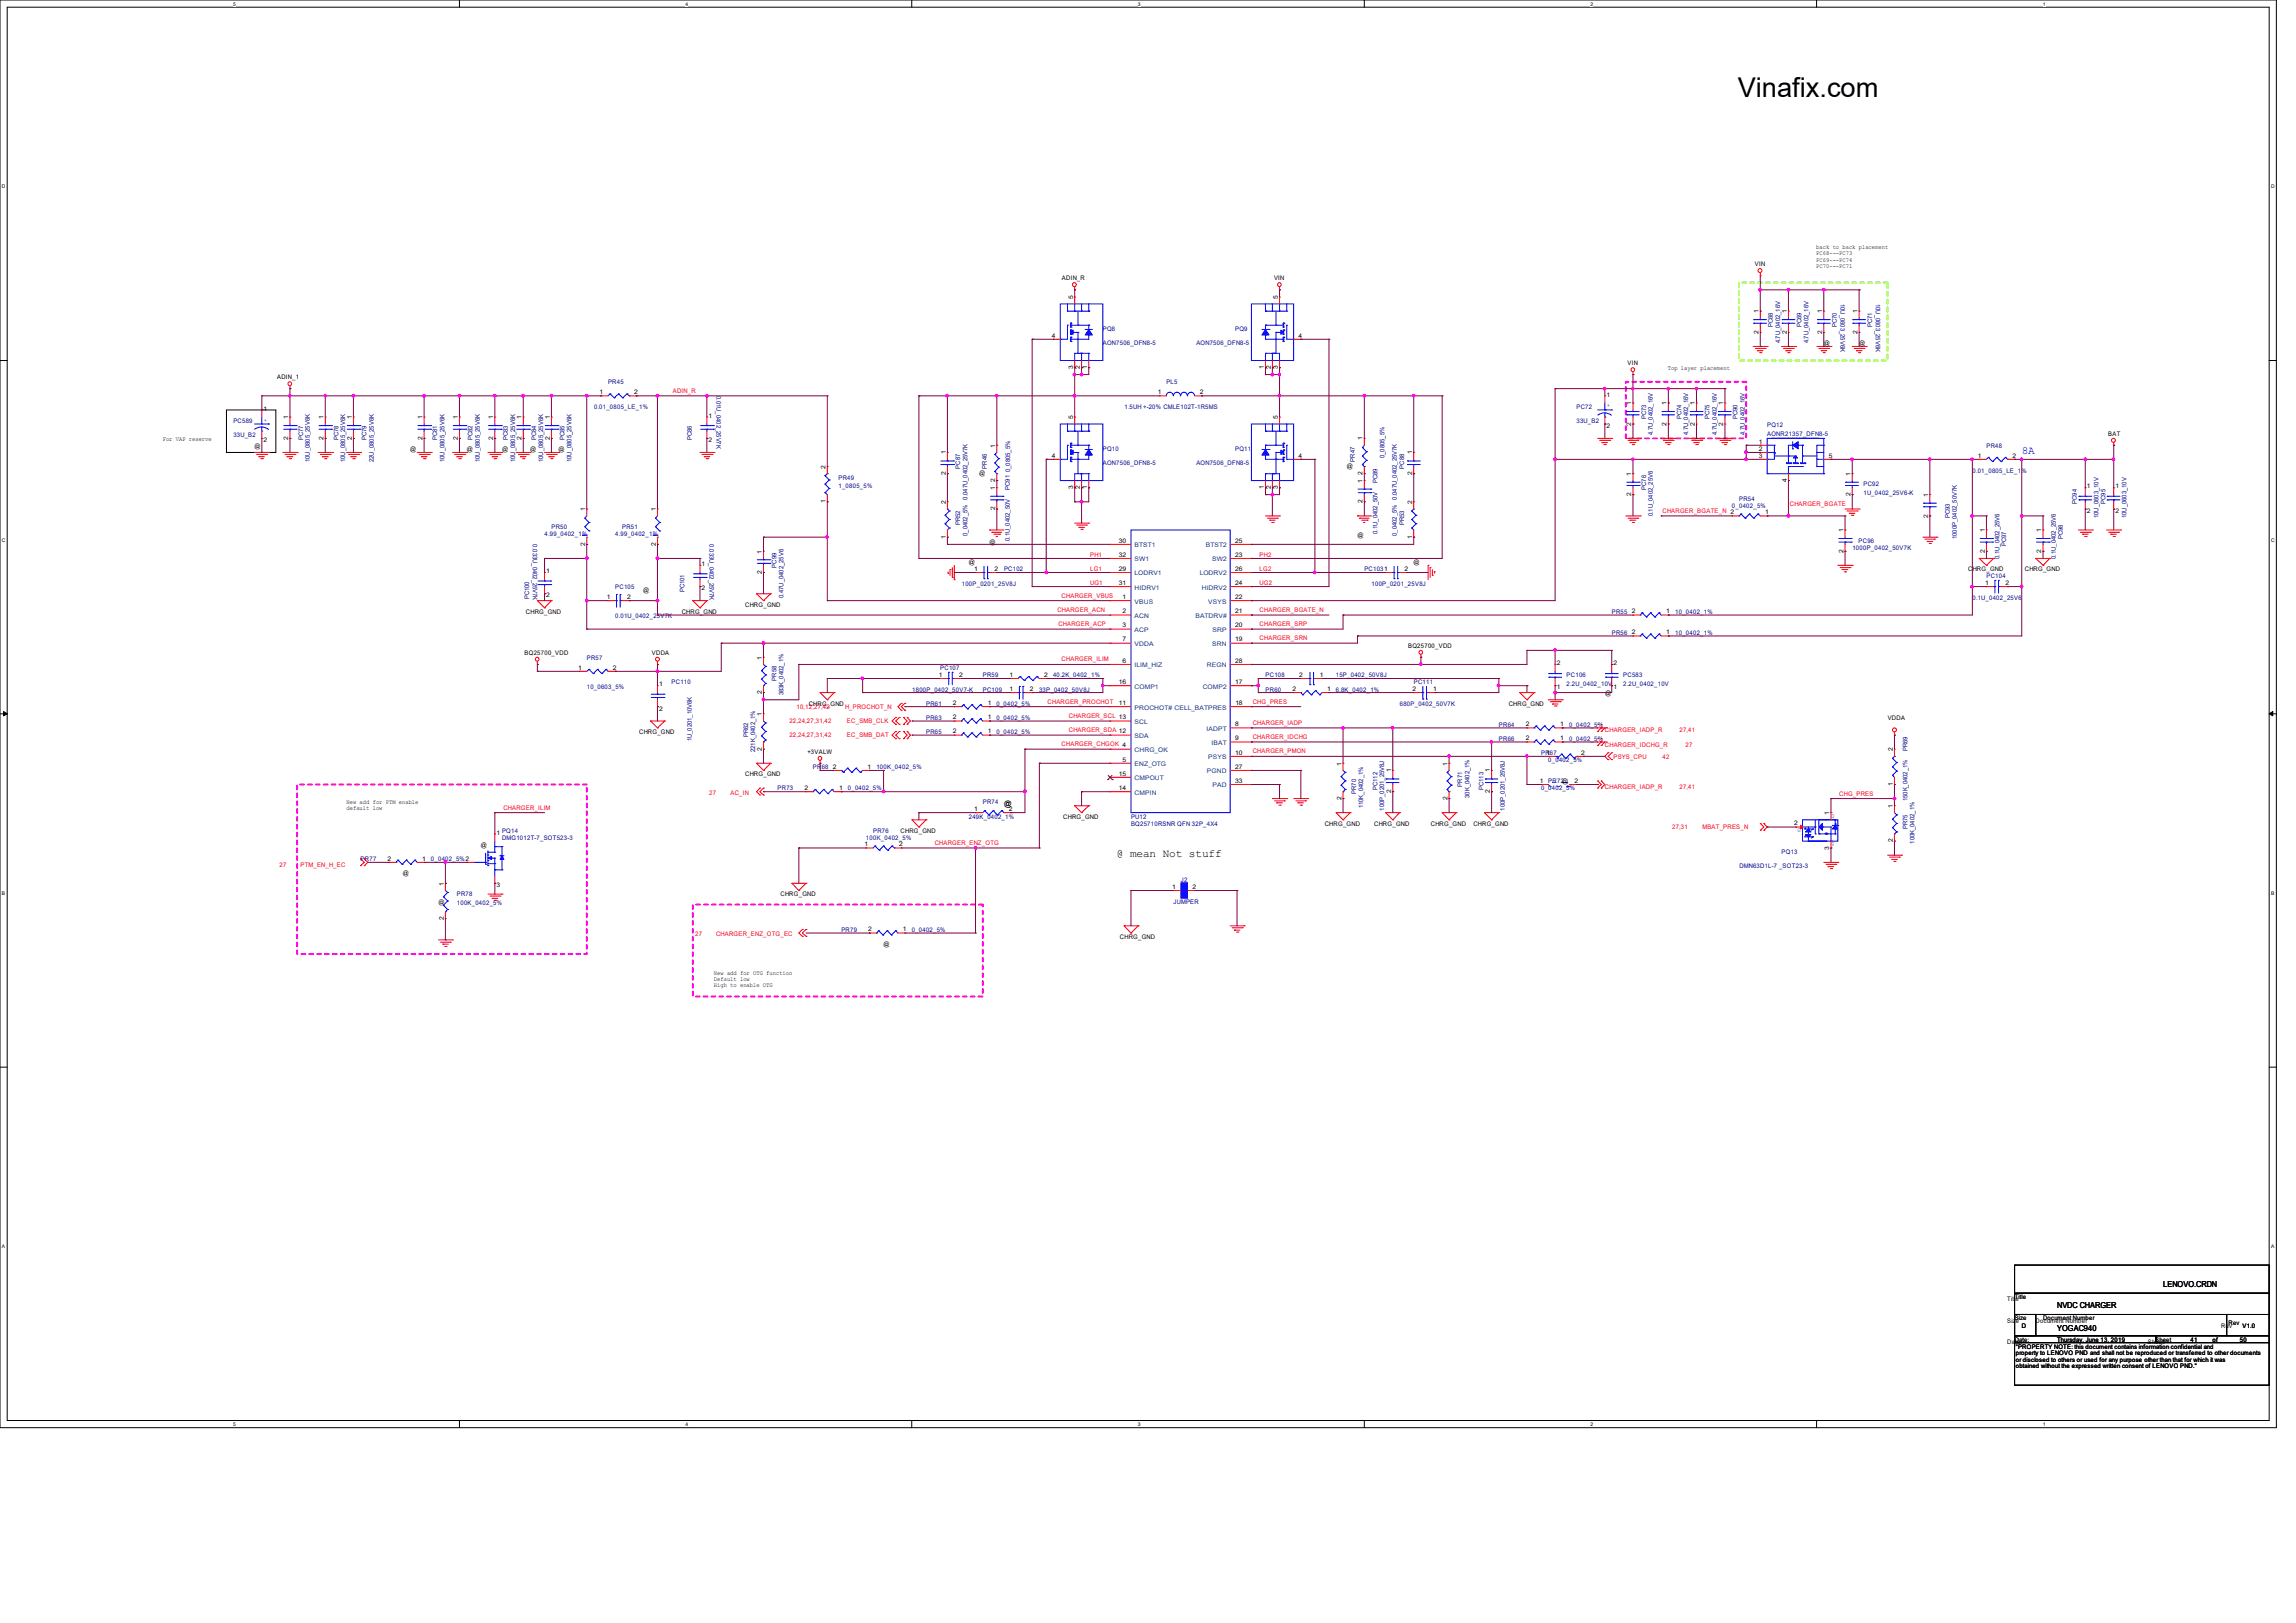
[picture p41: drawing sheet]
<svg xmlns="http://www.w3.org/2000/svg" width="297mm" height="210mm" viewBox="0 0 297 210" stroke-linecap="round" stroke-linejoin="round" font-family="sans-serif">
<defs><g id="words">
<text font-size="3.5" x="224.8" y="12.5">Vinafix.com</text>
<text font-size="1.4" fill="#00f" x="261.5" y="58.8">8A</text>
<text font-size="1.4" x="144.5" y="110.9">@ mean Not stuff</text>
<g font-size="1.1">
<text x="279.8" y="166.5">LENOVO.CRDN</text>
<text x="266.1" y="172.2">YOGAC940</text>
<text x="266.1" y="169.2">NVDC CHARGER</text>
</g>
<text font-size="1" x="129.9" y="104.3">@</text>
<g font-size=".8">
<text x="227" y="34.4">VIN</text>
<text x="235" y="32.2">back to back placement</text>
<text x="235" y="33.1">PC68---PC73</text>
<text x="235" y="33.9">PC69---PC74</text>
<text x="235" y="34.7">PC70---PC71</text>
<text x="137.4" y="36.2">ADIN_R</text>
<text x="138.8" y="38.7" transform="rotate(-90 138.8 38.7)">5</text>
<text x="164.8" y="36.2">VIN</text>
<text x="165.3" y="38.7" transform="rotate(-90 165.3 38.7)">5</text>
<text x="227.5" y="40.5" transform="rotate(-90 227.5 40.5)">1</text>
<text x="231.1" y="40.5" transform="rotate(-90 231.1 40.5)">1</text>
<text x="235.7" y="40.5" transform="rotate(-90 235.7 40.5)">1</text>
<text x="240.3" y="40.5" transform="rotate(-90 240.3 40.5)">1</text>
<text x="136.1" y="43.7">4</text>
<text x="138.8" y="47.8" transform="rotate(-90 138.8 47.8)">3</text>
<text x="139.7" y="47.8" transform="rotate(-90 139.7 47.8)">2</text>
<text x="140.6" y="47.8" transform="rotate(-90 140.6 47.8)">1</text>
<text x="163.5" y="47.8" transform="rotate(-90 163.5 47.8)">1</text>
<text x="164.4" y="47.8" transform="rotate(-90 164.4 47.8)">2</text>
<text x="165.3" y="47.8" transform="rotate(-90 165.3 47.8)">3</text>
<text x="168" y="43.7">4</text>
<text x="210.5" y="47.2">VIN</text>
<text x="215.7" y="47.9">Top layer placement</text>
<text x="227.5" y="43.2" transform="rotate(-90 227.5 43.2)">2</text>
<text x="231.1" y="43.2" transform="rotate(-90 231.1 43.2)">2</text>
<text x="235.7" y="43.2" transform="rotate(-90 235.7 43.2)">2</text>
<text x="235.9" y="44.7">@</text>
<text x="240.3" y="43.2" transform="rotate(-90 240.3 43.2)">2</text>
<text x="240.5" y="44.7">@</text>
<text x="34.1" y="53.2">1</text>
<text x="35.9" y="49.1">ADIN_1</text>
<text x="77.6" y="51">1</text>
<text x="82" y="51">2</text>
<text x="149.8" y="51">1</text>
<text x="155.2" y="51">2</text>
<text x="207.8" y="51.3">1</text>
<text x="211" y="52.4" transform="rotate(-90 211 52.4)">1</text>
<text x="215.6" y="52.4" transform="rotate(-90 215.6 52.4)">1</text>
<text x="219.2" y="52.4" transform="rotate(-90 219.2 52.4)">1</text>
<text x="222.9" y="52.4" transform="rotate(-90 222.9 52.4)">1</text>
<text x="21.1" y="57.1">For VAP reserve</text>
<text x="32.9" y="57.9">@</text>
<text x="34.1" y="57.2">2</text>
<text x="37.3" y="56.9" transform="rotate(-90 37.3 56.9)">2</text>
<text x="37.3" y="54.2" transform="rotate(-90 37.3 54.2)">1</text>
<text x="41.9" y="56.9" transform="rotate(-90 41.9 56.9)">2</text>
<text x="41.9" y="54.2" transform="rotate(-90 41.9 54.2)">1</text>
<text x="45.5" y="56.9" transform="rotate(-90 45.5 56.9)">2</text>
<text x="45.5" y="54.2" transform="rotate(-90 45.5 54.2)">1</text>
<text x="53" y="58.4">@</text>
<text x="54.7" y="56.9" transform="rotate(-90 54.7 56.9)">2</text>
<text x="54.7" y="54.2" transform="rotate(-90 54.7 54.2)">1</text>
<text x="59.2" y="56.9" transform="rotate(-90 59.2 56.9)">2</text>
<text x="59.2" y="54.2" transform="rotate(-90 59.2 54.2)">1</text>
<text x="60.4" y="58.4">@</text>
<text x="63.8" y="56.9" transform="rotate(-90 63.8 56.9)">2</text>
<text x="63.8" y="54.2" transform="rotate(-90 63.8 54.2)">1</text>
<text x="64.9" y="58.4">@</text>
<text x="67.5" y="56.9" transform="rotate(-90 67.5 56.9)">2</text>
<text x="67.5" y="54.2" transform="rotate(-90 67.5 54.2)">1</text>
<text x="68.6" y="58.4">@</text>
<text x="71.1" y="56.9" transform="rotate(-90 71.1 56.9)">2</text>
<text x="71.1" y="54.2" transform="rotate(-90 71.1 54.2)">1</text>
<text x="72.3" y="58.4">@</text>
<text x="91.7" y="54.1">1</text>
<text x="91.7" y="57.2">2</text>
<text x="122.3" y="58.8" transform="rotate(-90 122.3 58.8)">1</text>
<text x="128.7" y="57.9" transform="rotate(-90 128.7 57.9)">1</text>
<text x="136.1" y="59.2">4</text>
<text x="138.8" y="54.2" transform="rotate(-90 138.8 54.2)">5</text>
<text x="165.3" y="54.2" transform="rotate(-90 165.3 54.2)">5</text>
<text x="168" y="59.2">4</text>
<text x="176.3" y="57" transform="rotate(-90 176.3 57)">1</text>
<text x="182.7" y="58.8" transform="rotate(-90 182.7 58.8)">1</text>
<text x="207.8" y="55.4">2</text>
<text x="211" y="55.1" transform="rotate(-90 211 55.1)">2</text>
<text x="215.6" y="55.1" transform="rotate(-90 215.6 55.1)">2</text>
<text x="219.2" y="55.1" transform="rotate(-90 219.2 55.1)">2</text>
<text x="222.9" y="55.1" transform="rotate(-90 222.9 55.1)">2</text>
<text x="227.5" y="59.2">3</text>
<text x="227.5" y="58.3">2</text>
<text x="227.5" y="57.4">1</text>
<text x="236.6" y="59.2">5</text>
<text x="255.9" y="59.2">1</text>
<text x="260.4" y="59.2">2</text>
<text x="272.7" y="56.4">BAT</text>
<text x="106.8" y="65.1" transform="rotate(-90 106.8 65.1)">1</text>
<text x="106.8" y="60.7" transform="rotate(-90 106.8 60.7)">2</text>
<text x="122.3" y="65.2" transform="rotate(-90 122.3 65.2)">2</text>
<text x="122.3" y="61.5" transform="rotate(-90 122.3 61.5)">2</text>
<text x="126.7" y="61.5">@</text>
<text x="128.7" y="63.4" transform="rotate(-90 128.7 63.4)">1</text>
<text x="128.7" y="62.4" transform="rotate(-90 128.7 62.4)">2</text>
<text x="138.8" y="63.3" transform="rotate(-90 138.8 63.3)">3</text>
<text x="139.7" y="63.3" transform="rotate(-90 139.7 63.3)">2</text>
<text x="140.6" y="63.3" transform="rotate(-90 140.6 63.3)">1</text>
<text x="163.5" y="63.3" transform="rotate(-90 163.5 63.3)">1</text>
<text x="164.4" y="63.3" transform="rotate(-90 164.4 63.3)">2</text>
<text x="165.3" y="63.3" transform="rotate(-90 165.3 63.3)">3</text>
<text x="174.2" y="60.6">@</text>
<text x="176.3" y="65.1" transform="rotate(-90 176.3 65.1)">2</text>
<text x="176.3" y="62.5" transform="rotate(-90 176.3 62.5)">1</text>
<text x="176.3" y="61.5" transform="rotate(-90 176.3 61.5)">2</text>
<text x="182.7" y="65.2" transform="rotate(-90 182.7 65.2)">2</text>
<text x="182.7" y="61.5" transform="rotate(-90 182.7 61.5)">2</text>
<text x="211" y="64.2" transform="rotate(-90 211 64.2)">2</text>
<text x="211" y="61.6" transform="rotate(-90 211 61.6)">1</text>
<text x="231.1" y="62.4" transform="rotate(-90 231.1 62.4)">4</text>
<text x="239.4" y="64.2" transform="rotate(-90 239.4 64.2)">2</text>
<text x="239.4" y="61.6" transform="rotate(-90 239.4 61.6)">1</text>
<text x="249.4" y="64.3" transform="rotate(-90 249.4 64.3)">1</text>
<text x="270" y="63.2">1</text>
<text x="273.7" y="63.2">1</text>
<text x="75.7" y="70.6" transform="rotate(-90 75.7 70.6)">2</text>
<text x="75.7" y="66.1" transform="rotate(-90 75.7 66.1)">1</text>
<text x="84.8" y="70.6" transform="rotate(-90 84.8 70.6)">2</text>
<text x="84.8" y="66.1" transform="rotate(-90 84.8 66.1)">1</text>
<text x="98.5" y="71.6" transform="rotate(-90 98.5 71.6)">1</text>
<text x="122.3" y="69.7" transform="rotate(-90 122.3 69.7)">1</text>
<text x="128" y="70.4">@</text>
<text x="128.7" y="66" transform="rotate(-90 128.7 66)">2</text>
<text x="144.7" y="70.2">30</text>
<text x="159.8" y="70.2">25</text>
<text x="175.6" y="69.6">@</text>
<text x="182.7" y="69.7" transform="rotate(-90 182.7 69.7)">1</text>
<text x="228.4" y="66.5">1</text>
<text x="238.5" y="71.5" transform="rotate(-90 238.5 71.5)">2</text>
<text x="238.5" y="68.9" transform="rotate(-90 238.5 68.9)">1</text>
<text x="249.4" y="67" transform="rotate(-90 249.4 67)">2</text>
<text x="256.7" y="71.5" transform="rotate(-90 256.7 71.5)">2</text>
<text x="256.7" y="68.9" transform="rotate(-90 256.7 68.9)">1</text>
<text x="264.1" y="71.5" transform="rotate(-90 264.1 71.5)">2</text>
<text x="264.1" y="68.9" transform="rotate(-90 264.1 68.9)">1</text>
<text x="270" y="66.3">2</text>
<text x="273.7" y="66.3">2</text>
<text x="70.7" y="74.2">1</text>
<text x="70.7" y="77.3">2</text>
<text x="78.5" y="77.5">1</text>
<text x="81.1" y="77.5">2</text>
<text x="83.2" y="76.7">@</text>
<text x="90.8" y="73.3">1</text>
<text x="90.8" y="76.4">2</text>
<text x="98.5" y="74.3" transform="rotate(-90 98.5 74.3)">2</text>
<text x="125.3" y="73">@</text>
<text x="126" y="73.9">1</text>
<text x="128.7" y="73.9">2</text>
<text x="144.7" y="73.9">29</text>
<text x="144.7" y="75.7">31</text>
<text x="144.7" y="72">32</text>
<text x="145.2" y="77.5">1</text>
<text x="159.8" y="72">23</text>
<text x="159.8" y="77.5">22</text>
<text x="159.8" y="75.7">24</text>
<text x="159.8" y="73.9">26</text>
<text x="181.7" y="73.9">2</text>
<text x="182.9" y="73">@</text>
<text x="254.6" y="73.9">C</text>
<text x="255.2" y="73.9">HRG_GND</text>
<text x="256.8" y="75.7">1</text>
<text x="259.4" y="75.7">2</text>
<text x="261.9" y="73.9">CHRG_GND</text>
<text x="68" y="79.4">CHRG_GND</text>
<text x="88.2" y="79.4">CHRG_GND</text>
<text x="96.4" y="78.5">CHRG_GND</text>
<text x="145.2" y="83">7</text>
<text x="145.2" y="79.4">2</text>
<text x="145.2" y="81.2">3</text>
<text x="159.8" y="81.2">20</text>
<text x="159.8" y="83">19</text>
<text x="159.8" y="79.4">21</text>
<text x="182.2" y="83.8">BQ25700_VDD</text>
<text x="211.1" y="79.4">2</text>
<text x="211.1" y="82.1">2</text>
<text x="215.5" y="79.4">1</text>
<text x="215.5" y="82.1">1</text>
<text x="67.9" y="84.7">BQ25700_VDD</text>
<text x="74.8" y="86.7">1</text>
<text x="79.3" y="86.7">2</text>
<text x="84.3" y="84.7">VDDA</text>
<text x="85.3" y="88.8">1</text>
<text x="98.5" y="89.8" transform="rotate(-90 98.5 89.8)">2</text>
<text x="98.5" y="85.3" transform="rotate(-90 98.5 85.3)">1</text>
<text x="121.5" y="87.6">1</text>
<text x="124.1" y="87.6">2</text>
<text x="130.6" y="89.4">1</text>
<text x="130.6" y="87.6">1</text>
<text x="133.2" y="89.4">2</text>
<text x="135.1" y="87.6">2</text>
<text x="144.7" y="88.5">16</text>
<text x="145.2" y="85.8">6</text>
<text x="159.8" y="85.8">28</text>
<text x="159.8" y="88.5">17</text>
<text x="167.2" y="89.4">2</text>
<text x="168.1" y="87.6">2</text>
<text x="170.7" y="87.6">1</text>
<text x="171.7" y="89.4">1</text>
<text x="182.7" y="89.4">2</text>
<text x="185.4" y="89.4">1</text>
<text x="201.4" y="89.2">1</text>
<text x="201.4" y="86.1">2</text>
<text x="207.6" y="89.9">@</text>
<text x="208.7" y="89.2">1</text>
<text x="208.7" y="86.1">2</text>
<text x="82.7" y="95">CHRG_GND</text>
<text x="85.3" y="91.9">2</text>
<text x="98.5" y="92.7" transform="rotate(-90 98.5 92.7)">1</text>
<text x="104.6" y="91.3">CHRG_GND</text>
<text x="123.3" y="93.1">2</text>
<text x="123.3" y="94.9">2</text>
<text x="123.3" y="91.2">2</text>
<text x="127.8" y="93.1">1</text>
<text x="127.8" y="94.9">1</text>
<text x="127.8" y="91.2">1</text>
<text x="144.7" y="91.2">11</text>
<text x="159.8" y="95.8">9</text>
<text x="159.8" y="94">8</text>
<text x="159.8" y="91.2">18</text>
<text x="195.2" y="91.3">CHRG_GND</text>
<text x="197.4" y="95.8">2</text>
<text x="197.4" y="94">2</text>
<text x="201.8" y="95.8">1</text>
<text x="201.8" y="94">1</text>
<text x="244.2" y="93.1">VDDA</text>
<text x="96.4" y="100.5">CHRG_GND</text>
<text x="98.5" y="97.1" transform="rotate(-90 98.5 97.1)">2</text>
<text x="104.4" y="97.5">+3VALW</text>
<text x="107.7" y="99.5">2</text>
<text x="112.2" y="99.5">1</text>
<text x="144.7" y="100.4">15</text>
<text x="145.2" y="98.5">5</text>
<text x="159.8" y="101.3">33</text>
<text x="159.8" y="97.7">10</text>
<text x="159.8" y="99.5">27</text>
<text x="173.5" y="99.1" transform="rotate(-90 173.5 99.1)">1</text>
<text x="180" y="100" transform="rotate(-90 180 100)">1</text>
<text x="187.2" y="99.1" transform="rotate(-90 187.2 99.1)">1</text>
<text x="192.7" y="100" transform="rotate(-90 192.7 100)">1</text>
<text x="199.2" y="101.3">1</text>
<text x="200.1" y="97.7">1</text>
<text x="203.7" y="101.3">2</text>
<text x="204.6" y="97.7">2</text>
<text x="244.8" y="101.7" transform="rotate(-90 244.8 101.7)">1</text>
<text x="244.8" y="97.2" transform="rotate(-90 244.8 97.2)">2</text>
<text x="44.8" y="104">New add for PTM enable</text>
<text x="44.8" y="104.8">default low</text>
<text x="104.1" y="102.2">2</text>
<text x="108.5" y="102.2">1</text>
<text x="116.5" y="107.8">CHRG_GND</text>
<text x="126" y="104.9">1</text>
<text x="130.5" y="104.9">2</text>
<text x="137.5" y="105.9">CHRG_GND</text>
<text x="144.7" y="102.2">14</text>
<text x="171.4" y="106.8">CHRG_GND</text>
<text x="173.5" y="103.5" transform="rotate(-90 173.5 103.5)">2</text>
<text x="177.8" y="106.8">CHRG_GND</text>
<text x="180" y="102.6" transform="rotate(-90 180 102.6)">2</text>
<text x="185.1" y="106.8">CHRG_GND</text>
<text x="187.2" y="103.5" transform="rotate(-90 187.2 103.5)">2</text>
<text x="190.6" y="106.8">CHRG_GND</text>
<text x="192.7" y="102.6" transform="rotate(-90 192.7 102.6)">2</text>
<text x="232.1" y="106.8">2</text>
<text x="236.6" y="105.5" transform="rotate(-90 236.6 105.5)">1</text>
<text x="244.8" y="104.5" transform="rotate(-90 244.8 104.5)">1</text>
<text x="50.1" y="111.4">2</text>
<text x="52.1" y="113.2">@</text>
<text x="54.6" y="111.4">1</text>
<text x="62.2" y="109.6">@</text>
<text x="64.2" y="108">1</text>
<text x="111.8" y="109.5">1</text>
<text x="116.3" y="109.5">2</text>
<text x="236.6" y="109.9" transform="rotate(-90 236.6 109.9)">3</text>
<text x="244.8" y="109" transform="rotate(-90 244.8 109)">2</text>
<text x="56.7" y="116.9">@</text>
<text x="57.4" y="119.1" transform="rotate(-90 57.4 119.1)">2</text>
<text x="57.4" y="114.6" transform="rotate(-90 57.4 114.6)">1</text>
<text x="64.2" y="114.8">3</text>
<text x="101" y="116">CHRG_GND</text>
<text x="151.6" y="115">1</text>
<text x="154.3" y="115">2</text>
<text x="112.3" y="120.5">2</text>
<text x="114.3" y="122.4">@</text>
<text x="116.8" y="120.5">1</text>
<text x="144.9" y="121.5">CHRG_GND</text>
<text x="92.4" y="126.1">New add for OTG function</text>
<text x="92.4" y="126.9">Default low</text>
<text x="92.4" y="127.7">High to enable OTG</text>
<text x="259.7" y="168.4">Title</text>
<text x="259.7" y="171.2">Size</text>
<text x="259.7" y="173.9">Date:</text>
<text x="260.6" y="168.1">Title</text>
<text x="260.6" y="170.8">Size</text>
<text x="260.6" y="173.6">Date:</text>
<text x="261.5" y="171.8">D</text>
<text x="263.3" y="171.2">Document Number</text>
<text x="264.3" y="170.8">Document Number</text>
<text x="266.1" y="173.6">Thursday, June 13, 2019</text>
<text x="277.9" y="173.9">Sheet</text>
<text x="278.8" y="173.6">Sheet</text>
<text x="283.4" y="173.6">41</text>
<text x="286.2" y="173.6">of</text>
<text x="287.3" y="171.8">Rev</text>
<text x="288.3" y="171.5">Rev</text>
<text x="289.8" y="173.6">50</text>
<text x="290.1" y="171.8">V1.0</text>
<text x="260.8" y="174.5">&quot;PROPERTY NOTE: this document contains information confidential and</text>
<text x="260.8" y="175.3">property to LENOVO PND and shall not be reproduced or transferred to other documents</text>
<text x="260.8" y="176.2">or disclosed to others or used for any purpose other than that for which it was</text>
<text x="260.8" y="177.1">obtained without the expressed written consent of LENOVO PND.&quot;</text>
</g>
<g font-size=".8" fill="#000080">
<text x="238.1" y="39.3" transform="rotate(90 238.1 39.3)">10U_0603_25V6K</text>
<text x="242.6" y="39.3" transform="rotate(90 242.6 39.3)">10U_0603_25V6K</text>
<text x="142.7" y="42.8">PQ8</text>
<text x="142.7" y="44.7">AON7506_DFN8-5</text>
<text x="154.8" y="44.7">AON7506_DFN8-5</text>
<text x="159.8" y="42.8">PQ9</text>
<text x="229.4" y="42.3" transform="rotate(-90 229.4 42.3)">PC68</text>
<text x="230.3" y="44.4" transform="rotate(-90 230.3 44.4)">4.7U_0402_16V</text>
<text x="233" y="42.3" transform="rotate(-90 233 42.3)">PC69</text>
<text x="233.9" y="44.4" transform="rotate(-90 233.9 44.4)">4.7U_0402_16V</text>
<text x="237.6" y="42.3" transform="rotate(-90 237.6 42.3)">PC70</text>
<text x="242.2" y="42.3" transform="rotate(-90 242.2 42.3)">PC71</text>
<text x="76.8" y="52.9">0.01_0805_LE_1%</text>
<text x="78.7" y="49.7">PR45</text>
<text x="92.7" y="51.2" transform="rotate(90 92.7 51.2)">0.01U_0402_25V7K</text>
<text x="145.5" y="52.9">1.5UH +-20% CMLE102T-1R5MS</text>
<text x="150.9" y="49.7">PL5</text>
<text x="203.9" y="52.9">PC72</text>
<text x="30.2" y="54.7">PC589</text>
<text x="30.2" y="56.6">33U_B2</text>
<text x="39.2" y="57" transform="rotate(-90 39.2 57)">PC77</text>
<text x="40.1" y="59.8" transform="rotate(-90 40.1 59.8)">10U_0805_25V6K</text>
<text x="43.8" y="57" transform="rotate(-90 43.8 57)">PC78</text>
<text x="44.7" y="59.8" transform="rotate(-90 44.7 59.8)">10U_0805_25V6K</text>
<text x="47.4" y="57" transform="rotate(-90 47.4 57)">PC79</text>
<text x="48.3" y="59.8" transform="rotate(-90 48.3 59.8)">22U_0805_25V6K</text>
<text x="56.6" y="57" transform="rotate(-90 56.6 57)">PC81</text>
<text x="57.5" y="59.8" transform="rotate(-90 57.5 59.8)">10U_0805_25V6K</text>
<text x="61.1" y="57" transform="rotate(-90 61.1 57)">PC82</text>
<text x="62.1" y="59.8" transform="rotate(-90 62.1 59.8)">10U_0805_25V6K</text>
<text x="65.7" y="57" transform="rotate(-90 65.7 57)">PC83</text>
<text x="66.6" y="59.8" transform="rotate(-90 66.6 59.8)">10U_0805_25V6K</text>
<text x="69.3" y="57" transform="rotate(-90 69.3 57)">PC84</text>
<text x="70.3" y="59.8" transform="rotate(-90 70.3 59.8)">10U_0805_25V6K</text>
<text x="73" y="57" transform="rotate(-90 73 57)">PC85</text>
<text x="73.9" y="59.8" transform="rotate(-90 73.9 59.8)">10U_0805_25V6K</text>
<text x="89.5" y="57" transform="rotate(-90 89.5 57)">PC86</text>
<text x="142.7" y="58.4">PQ10</text>
<text x="159.8" y="58.4">PQ11</text>
<text x="175.3" y="59.7" transform="rotate(-90 175.3 59.7)">PR47</text>
<text x="179.1" y="59.3" transform="rotate(-90 179.1 59.3)">0_0805_5%</text>
<text x="203.9" y="54.7">33U_B2</text>
<text x="212.9" y="54.2" transform="rotate(-90 212.9 54.2)">PC73</text>
<text x="213.8" y="56.3" transform="rotate(-90 213.8 56.3)">4.7U_0402_16V</text>
<text x="217.5" y="54.2" transform="rotate(-90 217.5 54.2)">PC74</text>
<text x="218.4" y="56.3" transform="rotate(-90 218.4 56.3)">4.7U_0402_16V</text>
<text x="221.1" y="54.2" transform="rotate(-90 221.1 54.2)">PC75</text>
<text x="222.1" y="56.3" transform="rotate(-90 222.1 56.3)">4.7U_0402_16V</text>
<text x="224.8" y="54.2" transform="rotate(-90 224.8 54.2)">PC90</text>
<text x="225.7" y="56.3" transform="rotate(-90 225.7 56.3)">4.7U_0402_16V</text>
<text x="228.6" y="55.3">PQ12</text>
<text x="228.6" y="56.4">AONR21357_DFN8-5</text>
<text x="257" y="57.9">PR48</text>
<text x="108.5" y="62.1">PR49</text>
<text x="108.5" y="63.2">1_0805_5%</text>
<text x="124.2" y="60.6" transform="rotate(-90 124.2 60.6)">PC87</text>
<text x="125.1" y="64.7" transform="rotate(-90 125.1 64.7)">0.047U_0402_25V7K</text>
<text x="127.7" y="60.6" transform="rotate(-90 127.7 60.6)">PR46</text>
<text x="130.6" y="63.4" transform="rotate(-90 130.6 63.4)">PC91</text>
<text x="130.7" y="61.1" transform="rotate(-90 130.7 61.1)">0_0805_5%</text>
<text x="142.7" y="60.2">AON7506_DFN8-5</text>
<text x="154.8" y="60.2">AON7506_DFN8-5</text>
<text x="178.2" y="62.5" transform="rotate(-90 178.2 62.5)">PC89</text>
<text x="180.7" y="64.7" transform="rotate(-90 180.7 64.7)">0.047U_0402_25V7K</text>
<text x="181.6" y="60.6" transform="rotate(-90 181.6 60.6)">PC88</text>
<text x="212.9" y="63.4" transform="rotate(-90 212.9 63.4)">PC76</text>
<text x="224" y="65.7">0_0402_5%</text>
<text x="225" y="64.8">PR54</text>
<text x="241.1" y="62.9">PC92</text>
<text x="241.1" y="64.1">1U_0402_25V6-K</text>
<text x="255.2" y="61.1">0.01_0805_LE_1%</text>
<text x="268.7" y="65.2" transform="rotate(-90 268.7 65.2)">PC94</text>
<text x="272.4" y="65.2" transform="rotate(-90 272.4 65.2)">PC95</text>
<text x="68.9" y="70.4" transform="rotate(90 68.9 70.4)">0.033U_0402_25V7K</text>
<text x="70.5" y="69.3">4.99_0402_1%</text>
<text x="71.3" y="68.5">PR50</text>
<text x="79.6" y="69.3">4.99_0402_1%</text>
<text x="80.5" y="68.5">PR51</text>
<text x="91.8" y="70.4" transform="rotate(90 91.8 70.4)">0.033U_0402_25V7K</text>
<text x="124.2" y="67.9" transform="rotate(-90 124.2 67.9)">PR52</text>
<text x="125.1" y="69.3" transform="rotate(-90 125.1 69.3)">0_0402_5%</text>
<text x="130.6" y="70" transform="rotate(-90 130.6 70)">0.1U_0402_50V</text>
<text x="178.2" y="69.1" transform="rotate(-90 178.2 69.1)">0.1U_0402_50V</text>
<text x="180.7" y="69.3" transform="rotate(-90 180.7 69.3)">0_0402_5%</text>
<text x="181.6" y="67.9" transform="rotate(-90 181.6 67.9)">PR53</text>
<text x="213.8" y="66.8" transform="rotate(-90 213.8 66.8)">0.1U_0402_25V6</text>
<text x="239.6" y="71.2">1000P_0402_50V7K</text>
<text x="240.4" y="70.3">PC96</text>
<text x="252.2" y="67.1" transform="rotate(-90 252.2 67.1)">PC93</text>
<text x="253.1" y="69.8" transform="rotate(-90 253.1 69.8)">1000P_0402_50V7K</text>
<text x="259.5" y="70.7" transform="rotate(-90 259.5 70.7)">PC97</text>
<text x="266.9" y="69.8" transform="rotate(-90 266.9 69.8)">PC98</text>
<text x="271.4" y="67" transform="rotate(-90 271.4 67)">10U_0603_10V</text>
<text x="275.1" y="67" transform="rotate(-90 275.1 67)">10U_0603_10V</text>
<text x="68.5" y="77.6" transform="rotate(-90 68.5 77.6)">PC100</text>
<text x="79.6" y="76.2">PC105</text>
<text x="88.6" y="76.6" transform="rotate(-90 88.6 76.6)">PC101</text>
<text x="100.5" y="73.5" transform="rotate(-90 100.5 73.5)">PC99</text>
<text x="101.3" y="77.4" transform="rotate(-90 101.3 77.4)">0.47U_0402_25V6</text>
<text x="124.4" y="75.8">100P_0201_25V8J</text>
<text x="129.9" y="73.9">PC102</text>
<text x="176.5" y="73.9">PC1031</text>
<text x="177.4" y="75.8">100P_0201_25V8J</text>
<text x="255.2" y="77.6">0.1U_0402_25V6</text>
<text x="257" y="74.8">PC104</text>
<text x="258.6" y="72.3" transform="rotate(-90 258.6 72.3)">0.1U_0402_25V6</text>
<text x="265.9" y="72.3" transform="rotate(-90 265.9 72.3)">0.1U_0402_25V6</text>
<text x="79.6" y="80">0.01U_0402_25V7K</text>
<text x="208.5" y="79.4">PR55</text>
<text x="208.5" y="82.2">PR56</text>
<text x="216.7" y="79.4">10_0402_1%</text>
<text x="216.7" y="82.2">10_0402_1%</text>
<text x="75.9" y="85.3">PR57</text>
<text x="75.9" y="89.1">10_0603_5%</text>
<text x="86.9" y="88.6">PC110</text>
<text x="100.5" y="88.1" transform="rotate(-90 100.5 88.1)">PR58</text>
<text x="101.3" y="90" transform="rotate(-90 101.3 90)">383K_0402_1%</text>
<text x="118" y="89.5">1800P_0402_50V7-K</text>
<text x="121.6" y="86.7">PC107</text>
<text x="127.1" y="89.5">PC109</text>
<text x="127.1" y="87.6">PR59</text>
<text x="134.4" y="89.5">33P_0402_50V8J</text>
<text x="136.2" y="87.6">40.2K_0402_1%</text>
<text x="163.7" y="87.6">PC108</text>
<text x="163.7" y="89.5">PR60</text>
<text x="172.8" y="87.6">15P_0402_50V8J</text>
<text x="172.8" y="89.5">6.8K_0402_1%</text>
<text x="182.9" y="88.6">PC111</text>
<text x="202.7" y="87.6">PC106</text>
<text x="202.7" y="88.7">2.2U_0402_10V</text>
<text x="210" y="87.6">PC583</text>
<text x="210" y="88.7">2.2U_0402_10V</text>
<text x="89.5" y="95.9" transform="rotate(-90 89.5 95.9)">1U_0201_10V6K</text>
<text x="96.8" y="95.4" transform="rotate(-90 96.8 95.4)">PR62</text>
<text x="119.8" y="93.1">PR63</text>
<text x="119.8" y="95">PR65</text>
<text x="119.8" y="91.3">PR61</text>
<text x="128.9" y="93.1">0_0402_5%</text>
<text x="128.9" y="95">0_0402_5%</text>
<text x="128.9" y="91.3">0_0402_5%</text>
<text x="181.1" y="91.3">680P_0402_50V7K</text>
<text x="193.9" y="95.9">PR66</text>
<text x="193.9" y="94.1">PR64</text>
<text x="203" y="95.9">0_0402_5%</text>
<text x="203" y="94.1">0_0402_5%</text>
<text x="97.7" y="97.3" transform="rotate(-90 97.7 97.3)">221K_0402_1%</text>
<text x="105.2" y="99.5">PR68</text>
<text x="113.4" y="99.5">100K_0402_5%</text>
<text x="189.1" y="101.8" transform="rotate(-90 189.1 101.8)">PR71</text>
<text x="199.4" y="97.7">PR67</text>
<text x="200.3" y="98.6">0_0402_5%</text>
<text x="200.3" y="101.3">PR72@</text>
<text x="246.8" y="97.2" transform="rotate(-90 246.8 97.2)">PR69</text>
<text x="64.9" y="107.8">PQ14</text>
<text x="100.6" y="102.3">PR73</text>
<text x="109.7" y="102.3">0_0402_5%</text>
<text x="113" y="107.8">PR76</text>
<text x="125.3" y="105.9">249K_0402_1%</text>
<text x="127.1" y="104.1">PR74</text>
<text x="146.3" y="105.9">PU12</text>
<text x="146.3" y="106.9">BQ25710RSNR QFN 32P_4X4</text>
<text x="175.4" y="102.7" transform="rotate(-90 175.4 102.7)">PR70</text>
<text x="176.4" y="104.6" transform="rotate(-90 176.4 104.6)">110K_0402_1%</text>
<text x="178.2" y="102.2" transform="rotate(-90 178.2 102.2)">PC112</text>
<text x="179.1" y="104.9" transform="rotate(-90 179.1 104.9)">100P_0201_25V8J</text>
<text x="190.1" y="103.2" transform="rotate(-90 190.1 103.2)">30K_0402_1%</text>
<text x="191.9" y="102.2" transform="rotate(-90 191.9 102.2)">PC113</text>
<text x="194.7" y="104.9" transform="rotate(-90 194.7 104.9)">100P_0201_25V8J</text>
<text x="199.4" y="102.3">0_0402_5%</text>
<text x="246.8" y="107.3" transform="rotate(-90 246.8 107.3)">PR75</text>
<text x="246.8" y="103.7" transform="rotate(-90 246.8 103.7)">150K_0402_1%</text>
<text x="46.7" y="111.4">PR77</text>
<text x="55.7" y="111.4">0_0402_5%2</text>
<text x="64.9" y="108.7">DMG1012T-7_SOT523-3</text>
<text x="112" y="108.7">100K_0402_5%</text>
<text x="225" y="112.4">DMN63D1L-7 _SOT23-3</text>
<text x="230.5" y="110.5">PQ13</text>
<text x="247.6" y="109.2" transform="rotate(-90 247.6 109.2)">100K_0402_1%</text>
<text x="59.1" y="116">PR78</text>
<text x="59.1" y="117.1">100K_0402_5%</text>
<text x="151.8" y="116.9">JUMPER</text>
<text x="152.7" y="114.2">J2</text>
<text x="108.8" y="120.6">PR79</text>
<text x="117.9" y="120.6">0_0402_5%</text>
</g>
<g font-size=".8" fill="#f00">
<text x="87" y="50.8">ADIN_R</text>
<text x="231.5" y="65.5">CHARGER_BGATE</text>
<text x="215.1" y="66.4">CHARGER_BGATE_N 2</text>
<text x="137.3" y="77.3">CHARGER_VBUS</text>
<text x="141" y="75.7">UG1</text>
<text x="141" y="73.9">LG1</text>
<text x="141" y="72.1">PH1</text>
<text x="162.9" y="72.1">PH2</text>
<text x="162.9" y="75.7">UG2</text>
<text x="162.9" y="73.9">LG2</text>
<text x="136.8" y="79.2">CHARGER_ACN</text>
<text x="136.9" y="81">CHARGER_ACP</text>
<text x="162.9" y="81">CHARGER_SRP</text>
<text x="162.9" y="82.8">CHARGER_SRN</text>
<text x="162.9" y="79.2">CHARGER_BGATE_N</text>
<text x="137.3" y="85.6">CHARGER_ILIM</text>
<text x="102.1" y="93.6">22,24,27,31,42</text>
<text x="102.1" y="95.4">22,24,27,31,42</text>
<text x="103" y="91.8">10,12,27,42</text>
<text x="109.3" y="91.8">H_PROCHOT_N</text>
<text x="109.6" y="93.6">EC_SMB_CLK</text>
<text x="109.6" y="95.4">EC_SMB_DAT</text>
<text x="135.5" y="91.1">CHARGER_PROCHOT</text>
<text x="138.3" y="92.9">CHARGER_SCL 13</text>
<text x="138.3" y="94.7">CHARGER_SDA 12</text>
<text x="162.1" y="95.6">CHARGER_IDCHG</text>
<text x="162.1" y="93.8">CHARGER_IADP</text>
<text x="162.1" y="91.1">CHG_PRES</text>
<text x="207.6" y="94.8">CHARGER_IADP_R</text>
<text x="217.3" y="94.8">27,41</text>
<text x="137.3" y="96.6">CHARGER_CHGOK 4</text>
<text x="162.1" y="97.5">CHARGER_PMON</text>
<text x="207.6" y="96.6">CHARGER_IDCHG_R</text>
<text x="208.7" y="98.2">PSYS_CPU</text>
<text x="215.1" y="98.2">42</text>
<text x="218.1" y="96.6">27</text>
<text x="65.1" y="104.8">CHARGER_ILIM</text>
<text x="91.8" y="102.8">27</text>
<text x="94.5" y="102.8">AC_IN</text>
<text x="207.6" y="102.1">CHARGER_IADP_R</text>
<text x="216.3" y="107.3">27,31</text>
<text x="217.3" y="102.1">27,41</text>
<text x="220.2" y="107.3">MBAT_PRES_N</text>
<text x="237.9" y="103">CHG_PRES</text>
<text x="36.2" y="112.1">27</text>
<text x="38.9" y="112.1">PTM_EN_H_EC</text>
<text x="120.9" y="109.3">CHARGER_ENZ_OTG</text>
<text x="89.9" y="121.1">27</text>
<text x="92.6" y="121.1">CHARGER_ENZ_OTG_EC</text>
</g>
<g font-size=".8" fill="#00f">
<text x="207.9" y="52.7">+</text>
<text x="34.1" y="54.6">+</text>
<text x="232.5" y="107.7">G</text>
<text x="236.9" y="105.8">D</text>
<text x="236.9" y="109.5">S</text>
</g>
<g font-size=".8" fill="#004080">
<text x="146.8" y="70.8">BTST1</text>
<text x="156" y="70.8">BTST2</text>
<text x="146.8" y="74.5">LODRV1</text>
<text x="146.8" y="76.3">HIDRV1</text>
<text x="146.8" y="72.6">SW1</text>
<text x="155.2" y="74.5">LODRV2</text>
<text x="155.5" y="76.3">HIDRV2</text>
<text x="156.8" y="72.6">SW2</text>
<text x="146.8" y="78.1">VBUS</text>
<text x="146.8" y="83.6">VDDA</text>
<text x="146.8" y="80">ACN</text>
<text x="146.8" y="81.8">ACP</text>
<text x="154.6" y="80">BATDRV#</text>
<text x="156.3" y="78.1">VSYS</text>
<text x="156.8" y="83.6">SRN</text>
<text x="156.8" y="81.8">SRP</text>
<text x="146.8" y="86.4">ILIM_HIZ</text>
<text x="146.8" y="89.1">COMP1</text>
<text x="155.6" y="89.1">COMP2</text>
<text x="156.1" y="86.4">REGN</text>
<text x="146.8" y="91.8">PROCHOT# CELL_BATPRES</text>
<text x="146.8" y="93.7">SCL</text>
<text x="146.8" y="95.5">SDA</text>
<text x="156.1" y="94.6">IADPT</text>
<text x="146.8" y="97.3">CHRG_OK</text>
<text x="146.8" y="99.1">ENZ_OTG</text>
<text x="146.8" y="101">CMPOUT</text>
<text x="156.1" y="100.1">PGND</text>
<text x="156.3" y="98.3">PSYS</text>
<text x="156.7" y="96.4">IBAT</text>
<text x="156.8" y="101.9">PAD</text>
<text x="146.8" y="102.8">CMPIN</text>
</g>
<g font-size=".6">
<text x="30.2" y=".7">5</text>
<text x="88.7" y=".7">4</text>
<text x="147.2" y=".7">3</text>
<text x="205.7" y=".7">2</text>
<text x="264.2" y=".7">1</text>
<text x=".3" y="24.4">D</text>
<text x="293.8" y="24.4">D</text>
<text x=".3" y="70.1">C</text>
<text x="293.8" y="70.1">C</text>
<text x=".3" y="115.8">B</text>
<text x="293.8" y="115.8">B</text>
<text x=".3" y="161.5">A</text>
<text x="293.8" y="161.5">A</text>
<text x="30.2" y="184.5">5</text>
<text x="88.7" y="184.5">4</text>
<text x="147.2" y="184.5">3</text>
<text x="205.7" y="184.5">2</text>
<text x="264.2" y="184.5">1</text>
</g>
</g></defs>
<path d="M0 0h294.5v184.7h-294.5zM.9 .9h292.6v182.9h-292.6z" fill="none" stroke="#000" stroke-width=".13"/>
<g fill="#fff">
<path d="M30.2 .1h.3v.7h-.3z"/>
<path d="M30.2 183.9h.3v.8h-.3z"/>
</g>
<path d="M59.4 0v.9M59.4 183.8v.9" fill="none" stroke="#000" stroke-width=".13"/>
<g fill="#fff">
<path d="M88.7 .1h.3v.7h-.3z"/>
<path d="M88.7 183.9h.3v.8h-.3z"/>
</g>
<path d="M117.9 0v.9M117.9 183.8v.9" fill="none" stroke="#000" stroke-width=".13"/>
<g fill="#fff">
<path d="M147.2 .1h.3v.7h-.3z"/>
<path d="M147.2 183.9h.3v.8h-.3z"/>
</g>
<path d="M176.5 0v.9M176.5 183.8v.9" fill="none" stroke="#000" stroke-width=".13"/>
<g fill="#fff">
<path d="M205.7 .1h.4v.7h-.4z"/>
<path d="M205.7 183.9h.4v.8h-.4z"/>
</g>
<path d="M235 0v.9M235 183.8v.9" fill="none" stroke="#000" stroke-width=".13"/>
<g fill="#fff">
<path d="M264.2 .1h.4v.7h-.4z"/>
<path d="M264.2 183.9h.4v.8h-.4z"/>
<path d="M.3 23.8h.4v.7h-.4z"/>
<path d="M293.8 23.8h.5v.7h-.5z"/>
<path d="M.3 69.5h.4v.7h-.4z"/>
<path d="M293.8 69.5h.5v.7h-.5z"/>
</g>
<path d="M0 46.7h.9M293.5 46.7h1" fill="none" stroke="#000" stroke-width=".13"/>
<g fill="#fff">
<path d="M.3 115.2h.4v.8h-.4z"/>
<path d="M293.8 115.2h.4v.8h-.4z"/>
</g>
<path d="M0 92.4h.9M293.5 92.4h1" fill="none" stroke="#000" stroke-width=".13"/>
<path d="M.5 92.1l.4 .3-.4 .2zM293.5 92.4l.5-.3v.5z" fill="#000" stroke="#000" stroke-width=".13"/>
<g fill="#fff">
<path d="M.3 161h.3v.7h-.3z"/>
<path d="M293.8 161h.4v.7h-.4z"/>
</g>
<path d="M29.3 53h6.4v5.5h-6.4zM0 138.1h.9M293.5 138.1h1M260.6 163.7h32.9v3.6h-32.9zM260.6 167.3h32.9v2.8h-32.9zM260.6 170.1h2.8v2.7h-2.8zM260.6 170.1h27.4v2.7h-27.4zM260.6 172.8h18.3v.9h-18.3zM260.6 173.7h32.9v5.5h-32.9zM278.9 172.8h14.6v.9h-14.6zM288 170.1h5.5v2.7h-5.5z" fill="none" stroke="#000" stroke-width=".13"/>
<path d="M210.3 49.4h15.6v7.3h-15.6zM38.4 101.5h37.5v21.9h-37.5zM89.6 117.1h37.5v11.8h-37.5z" fill="none" stroke="#f0f" stroke-width=".25" stroke-dasharray=".5 .5"/>
<path d="M225 36.6h19.2v10.1h-19.2z" fill="none" stroke="#80ff00" stroke-width=".25" stroke-dasharray=".5 .5"/>
<g fill="none" stroke="#f00" stroke-width=".13">
<path d="M139 37.5h.1M139 38.4h.1M139 37.1v.4M139 38.4v.9M165.5 37.5h.1M165.5 38.4h.1M165.5 37.1v.4M165.5 38.4v.9M227.7 35.7h.1M227.7 35.3v.4M32.9 58.5h1.9M33.2 58.8h1.3"/>
<path d="M33.5 59.1h.1M33.5 59.1h.7M33.7 59.4h.3M33.9 53h.1M33.9 56.7h.1M33.9 53v1M33.9 55.8v.9M34 59.4h.1M34.5 58.8h.1M34.8 58.5h.1M36.6 58.5h1.8M36.9 58.8h1.2"/>
<path d="M37.1 59.1h.1M37.1 59.1h.8M37.4 59.4h.2M37.5 50.3h.1M37.5 54h.1M37.5 56.7h.1M37.5 50v.3M37.5 54v.9M37.5 55.8v.9M37.6 59.4h.1M38.1 58.8h.1M38.4 58.5h.1"/>
<path d="M41.1 58.5h1.9M41.4 58.8h1.3M41.7 59.1h.1M41.7 59.1h.8M42 59.4h.2M42.1 54h.1M42.1 56.7h.1M42.1 54v.9M42.1 55.8v.9M42.2 59.4h.1M42.7 58.8h.1M43 58.5h.1"/>
<path d="M44.8 58.5h1.9M45.1 58.8h1.3M45.4 59.1h.1M45.4 59.1h.7M45.6 59.4h.2M45.7 54h.1M45.7 56.7h.1M45.7 54v.9M45.7 55.8v.9M45.8 59.4h.1M46.4 58.8h.1M46.7 58.5h.1"/>
<path d="M54 58.5h1.8M54.2 58.8h1.3M54.5 59.1h.1M54.5 59.1h.7M54.8 59.4h.2M54.9 54h.1M54.9 56.7h.1M54.9 54v.9M54.9 55.8v.9M55 59.4h.1M55.5 58.8h.1M55.8 58.5h.1"/>
<path d="M58.5 58.5h1.9M58.8 58.8h1.3M59.1 59.1h.1M59.1 59.1h.7M59.4 59.4h.2M59.4 54h.1M59.4 56.7h.1M59.4 54v.9M59.4 55.8v.9M59.6 59.4h.1M60.1 58.8h.1M60.4 58.5h.1"/>
<path d="M63.1 58.5h1.8M63.4 58.8h1.3M63.7 59.1h.1M63.7 59.1h.7M63.9 59.4h.2M64 54h.1M64 56.7h.1M64 54v.9M64 55.8v.9M64.1 59.4h.1M64.7 58.8h.1M64.9 58.5h.1"/>
<path d="M66.8 58.5h1.8M67.1 58.8h1.2M67.3 59.1h.1M67.3 59.1h.7M67.6 59.4h.2M67.7 54h.1M67.7 56.7h.1M67.7 54v.9M67.7 55.8v.9M67.8 59.4h.1M68.3 58.8h.1M68.6 58.5h.1"/>
<path d="M70.4 58.5h1.9M70.7 58.8h1.3M71 59.1h.1M71 59.1h.7M71.2 59.4h.2M71.3 54h.1M71.3 56.7h.1M71.3 54v.9M71.3 55.8v.9M71.4 59.4h.1M72 58.8h.1M72.3 58.5h.1"/>
<path d="M77.7 51.2h.1M77.7 51.2h1M81.4 51.2h.9M82.3 51.2h.1M90.6 58.5h1.8M90.8 58.8h1.3M91.1 59.1h.1M91.1 59.1h.7M91.4 59.4h.2M91.4 54h.1M91.4 56.7h.1M91.4 54v.9"/>
<path d="M91.4 55.8v.9M91.6 59.4h.1M92.1 58.8h.1M92.4 58.5h.1M122.6 58.5h.1M122.6 58.5v.9M128.9 57.6h.1M128.9 57.6v.9M136.3 59.4h.1M136.3 43.9h.1M136.3 59.4h.9M136.3 43.9h.9"/>
<path d="M139 54h.1M139 47.6h.1M139 46.7v.9M139 54v.9M139.9 47.6h.1M139.9 46.7v.9M140.8 47.6h.1M140.8 46.7v.9M150 51.2h.1M150 51.2h.9M154.6 51.2h.8M155.4 51.2h.1"/>
<path d="M163.7 47.6h.1M163.7 46.7v.9M164.6 47.6h.1M164.6 46.7v.9M165.5 54h.1M165.5 47.6h.1M165.5 46.7v.9M165.5 54v.9M167.3 59.4h1M167.3 43.9h1M168.3 59.4h.1M168.3 43.9h.1"/>
<path d="M176.5 56.7h.1M176.5 56.7v.9M182.9 58.5h.1M182.9 58.5v.9M206.7 56.7h1.8M206.9 57h1.3M207.2 57.3h.1M207.2 57.3h.7M207.5 57.5h.2M207.6 51.2h.1M207.6 54.9h.1M207.6 51.2v1"/>
<path d="M207.6 54v.9M207.7 57.5h.1M208.2 57h.1M208.5 56.7h.1M210.3 56.7h1.9M210.6 57h1.3M210.9 57.3h.1M210.9 57.3h.7M211.2 57.5h.1M211.2 48.5h.1M211.2 52.2h.1M211.2 54.9h.1"/>
<path d="M211.2 48.1v.4M211.2 52.2v.8M211.2 54v.9M211.3 57.5h.1M211.9 57h.1M212.2 56.7h.1M214.9 56.7h1.8M215.2 57h1.3M215.4 57.3h.1M215.4 57.3h.8M215.7 57.5h.2M215.8 52.2h.1"/>
<path d="M215.8 54.9h.1M215.8 52.2v.8M215.8 54v.9M215.9 57.5h.1M216.5 57h.1M216.7 56.7h.1M218.6 56.7h1.8M218.8 57h1.3M219.1 57.3h.1M219.1 57.3h.7M219.4 57.5h.2M219.5 52.2h.1"/>
<path d="M219.5 54.9h.1M219.5 52.2v.8M219.5 54v.9M219.6 57.5h.1M220.1 57h.1M220.4 56.7h.1M222.2 56.7h1.8M222.5 57h1.3M222.8 57.3h.1M222.8 57.3h.7M223.1 57.5h.1M223.1 52.2h.1"/>
<path d="M223.1 54.9h.1M223.1 52.2v.8M223.1 54v.9M223.2 57.5h.1M223.8 57h.1M224 56.7h.1M226.8 44.8h1.8M227.1 45.1h1.2M227.3 45.4h.1M227.3 45.4h.7M227.6 45.6h.2M227.7 59.4h.1"/>
<path d="M227.7 58.5h.1M227.7 57.6h.1M227.7 40.3h.1M227.7 43h.1M227.7 58.5h.9M227.7 40.3v.8M227.7 42.1v.9M227.7 59.4h.9M227.7 57.6h.9M227.8 45.6h.1M228.3 45.1h.1M228.6 44.8h.1"/>
<path d="M230.5 44.8h1.8M230.7 45.1h1.3M231 45.4h.1M231 45.4h.7M231.3 45.6h.1M231.4 40.3h.1M231.4 43h.1M231.4 40.3v.8M231.4 42.1v.9M231.4 45.6h.1M232 45.1h.1M232.3 44.8h.1"/>
<path d="M235 44.8h1.9M235.3 45.1h1.3M235.6 45.4h.1M235.6 45.4h.7M235.8 45.6h.2M235.9 40.3h.1M235.9 43h.1M235.9 59.4h1M235.9 40.3v.8M235.9 42.1v.9M236 45.6h.1M236.6 45.1h.1"/>
<path d="M236.9 44.8h.1M236.9 59.4h.1M239.6 44.8h1.8M239.9 45.1h1.2M240.2 45.4h.1M240.2 45.4h.7M240.4 45.6h.2M240.5 40.3h.1M240.5 43h.1M240.5 40.3v.8M240.5 42.1v.9M240.6 45.6h.1"/>
<path d="M241.1 45.1h.1M241.4 44.8h.1M256 59.4h.1M256 59.4h1M259.7 59.4h.9M260.6 59.4h.1M273.4 57.6h.1M273.4 57.3v.3M69.5 77.7h.1M69.5 77.7h1.8M69.5 77.7l.9 1M70.4 78.7h.1"/>
<path d="M70.4 74.1h.1M70.4 76.8h.1M70.4 74.1v.9M70.4 75.9v.9M71.3 77.7h.1M71.3 77.7l-.9 1M75.9 65.9h.1M75.9 70.4h.1M75.9 65.9v.9M75.9 69.5v.9M78.7 77.7h.1M78.7 77.7h.9"/>
<path d="M80.5 77.7h.9M81.4 77.7h.1M85 65.9h.1M85 70.4h.1M85 65.9v.9M85 69.5v.9M89.6 77.7h.1M89.6 77.7h1.8M89.6 77.7l1 1M90.6 78.7h.1M90.6 73.2h.1M90.6 75.9h.1"/>
<path d="M90.6 73.2v.9M90.6 75v.9M91.4 77.7h.1M91.4 77.7l-.8 1M97.9 76.8h.1M97.9 76.8h1.8M97.9 76.8l.9 .9M98.8 77.7h.1M98.8 71.3h.1M98.8 74.1h.1M98.8 71.3v1M98.8 73.2v.9"/>
<path d="M99.7 76.8h.1M99.7 76.8l-.9 .9M107 64.9h.1M107 60.4h.1M107 60.4v.9M107 64v.9M122.6 69.5h.1M122.6 64.9h.1M122.6 61.3h.1M122.6 60.4v.9M122.6 64.9v1M122.6 68.6v.9"/>
<path d="M122.6 74.2h.1M122.6 74v.2M122.9 73.7h.1M122.9 73.7v.8M123.2 74.7h.1M123.2 73.4v1.3M123.4 75h.1M123.4 73.2v1.8M126.2 74.1h.1M126.2 74.1h.9M128 68.6h.1M128 68.6h1.9"/>
<path d="M128 74.1h.9M128.3 68.9h.1M128.3 68.9h1.3M128.6 69.1h.7M128.9 69.4h.1M128.9 62.2h.1M128.9 74.1h.1M128.9 63.1h.1M128.9 65.9h.1M128.9 61.3v.9M128.9 63.1v.9M128.9 64.9v1"/>
<path d="M129.3 69.1h.1M139 63.1h.1M139 67.7h1.8M139 62.2v.9M139.3 67.9h1.2M139.6 68.2h.1M139.6 68.2h.7M139.8 68.5h.2M139.9 63.1h.1M139.9 62.2v.9M140 68.5h.1M140.5 67.9h.1"/>
<path d="M140.8 67.7h.1M140.8 63.1h.1M140.8 62.2v.9M143.6 74.1h.1M143.6 77.7h.1M143.6 75.9h.1M143.6 70.4h.1M143.6 72.3h.1M143.6 79.6h.1M143.6 72.3h2.7M143.6 77.7h2.7M143.6 79.6h2.7"/>
<path d="M143.6 74.1h2.7M143.6 70.4h2.7M143.6 75.9h2.7M159.1 72.3h2.8M159.1 77.7h2.8M159.1 79.6h2.8M159.1 74.1h2.8M159.1 70.4h2.8M159.1 75.9h2.8M161.9 70.4h.1M161.9 77.7h.1M161.9 75.9h.1"/>
<path d="M161.9 74.1h.1M161.9 72.3h.1M161.9 79.6h.1M163.7 63.1h.1M163.7 66.8h1.8M163.7 62.2v.9M164 67.1h1.3M164.3 67.3h.1M164.3 67.3h.7M164.5 67.6h.2M164.6 63.1h.1M164.6 62.2v.9"/>
<path d="M164.7 67.6h.1M165.3 67.1h.1M165.5 66.8h.1M165.5 63.1h.1M165.5 62.2v.9M175.6 66.8h.1M175.6 66.8h1.8M175.9 67.1h.1M175.9 67.1h1.2M176.1 67.3h.8M176.4 67.6h.1M176.4 67.6h.2"/>
<path d="M176.5 61.3h.1M176.5 62.2h.1M176.5 64.9h.1M176.5 60.4v.9M176.5 62.2v.9M176.5 64v.9M176.9 67.3h.1M179.2 74.1h.1M179.2 74.1h1M181.1 74.1h.9M182 74.1h.1M182.9 61.3h.1"/>
<path d="M182.9 69.5h.1M182.9 64.9h.1M182.9 60.4v.9M182.9 64.9v1M182.9 68.6v.9M184.7 73.2h.1M184.7 73.2v1.8M185 73.4h.1M185 73.4v1.3M185.3 74.5h.1M185.3 73.7v.8M185.5 74h.1"/>
<path d="M185.5 74v.2M210.3 66.8h1.9M210.6 67.1h1.3M210.9 67.3h.1M210.9 67.3h.7M211.2 67.6h.1M211.2 79.6h.1M211.2 61.3h.1M211.2 64h.1M211.2 61.3v.9M211.2 63.1v.9M211.2 79.6h1"/>
<path d="M211.3 67.6h.1M211.9 67.1h.1M212.2 66.8h.1M214.9 79.6h.9M215.8 79.6h.1M224 66.8h.1M224 66.8h1M227.7 66.8h.9M228.6 66.8h.1M231.4 62.2h.1M231.4 61.3v.9M237.7 73.2h1.9"/>
<path d="M238 73.4h1.3M238.3 73.7h.1M238.3 73.7h.8M238.6 74h.2M238.7 68.6h.1M238.7 71.3h.1M238.7 65.9h1.8M238.7 68.6v.9M238.7 70.4v.9M238.8 74h.1M238.9 66.1h1.3M239.2 66.4h.1"/>
<path d="M239.2 66.4h.7M239.3 73.4h.1M239.5 66.7h.2M239.6 73.2h.1M239.6 61.3h.1M239.6 64h.1M239.6 61.3v.9M239.6 63.1v.9M239.7 66.7h.1M240.2 66.1h.1M240.5 65.9h.1M248.8 69.5h1.8"/>
<path d="M249 69.8h1.3M249.3 70.1h.1M249.3 70.1h.7M249.6 70.3h.1M249.6 64h.1M249.6 66.8h.1M249.6 64v.9M249.6 65.9v.9M249.7 70.3h.1M250.3 69.8h.1M250.6 69.5h.1M256 72.3h.1"/>
<path d="M256 72.3h1.9M256 72.3l1 .9M257 73.2h.1M257 68.6h.1M257 71.3h.1M257 75.9h.1M257 68.6v.9M257 70.4v.9M257 75.9h.9M257.9 72.3h.1M257.9 72.3l-.9 .9M258.8 75.9h.9"/>
<path d="M259.7 75.9h.1M263.4 72.3h.1M263.4 72.3h1.8M263.4 72.3l.9 .9M264.3 73.2h.1M264.3 68.6h.1M264.3 71.3h.1M264.3 68.6v.9M264.3 70.4v.9M265.2 72.3h.1M265.2 72.3l-.9 .9M268.9 68.6h1.8"/>
<path d="M269.1 68.9h1.3M269.4 69.1h.1M269.4 69.1h.7M269.7 69.4h.2M269.7 63.1h.1M269.7 65.9h.1M269.7 63.1v.9M269.7 64.9v1M269.9 69.4h.1M270.4 68.9h.1M270.7 68.6h.1M272.5 68.6h1.8"/>
<path d="M272.8 68.9h1.3M273 69.1h.1M273 69.1h.8M273.3 69.4h.2M273.4 63.1h.1M273.4 65.9h.1M273.4 63.1v.9M273.4 64.9v1M273.5 69.4h.1M274.1 68.9h.1M274.3 68.6h.1M69.5 86h.1"/>
<path d="M69.5 85.6v.4M75 86.9h.1M75 86.9h.9M78.7 86.9h.9M79.6 86.9h.1M84.2 93.3h.1M84.2 93.3h1.8M84.2 93.3l.8 .9M85 94.2h.1M85 86h.1M85 88.7h.1M85 91.4h.1"/>
<path d="M85 85.6v.4M85 88.7v.9M85 90.6v.8M86 93.3h.1M86 93.3l-1 .9M97.9 98.8h.1M97.9 98.8h1.8M97.9 98.8l.9 .9M98.8 99.7h.1M98.8 85h.1M98.8 89.6h.1M98.8 92.4h.1"/>
<path d="M98.8 96.9h.1M98.8 85v1M98.8 88.7v.9M98.8 92.4v.9M98.8 96v.9M99.7 98.8h.1M99.7 98.8l-.9 .9M106.1 89.6h.1M106.1 98.8h.1M106.1 89.6h1.8M106.1 89.6l.9 1M106.1 98.4v.4"/>
<path d="M107 90.6h.1M107.9 89.6h.1M107.9 99.7h.1M107.9 89.6l-.9 1M107.9 99.7h.9M111.6 99.7h.9M112.5 99.7h.1M115.9 92.8h.1M115.9 93.7h.1M115.9 94.7h.1M115.9 95.6h.1M115.9 92.8l-.5 .5 .5 .4"/>
<path d="M115.9 94.7l-.5 .4 .5 .5M116.3 93.7h.1M116.3 92.8h.1M116.3 95.6h.1M116.3 94.7h.1M116.3 92.8l-.4 .5 .4 .4M116.3 94.7l-.4 .4 .4 .5M116.6 91.9h.1M116.6 91h.1M116.6 91l-.4 .4 .4 .5M116.9 92.8h.1M116.9 93.7h.1"/>
<path d="M116.9 94.7h.1M116.9 95.6h.1M116.9 92.8l.4 .5-.4 .4M116.9 94.7l.4 .4-.4 .5M117.1 91.9h.1M117.1 91h.1M117.1 91l-.5 .4 .5 .5M117.3 92.8h.1M117.3 93.7h.1M117.3 94.7h.1M117.3 95.6h.1M117.3 92.8l.5 .5-.5 .4"/>
<path d="M117.3 94.7l.5 .4-.5 .5M121.6 87.8h.1M121.6 87.8h1M123.4 93.3h.1M123.4 95.1h.1M123.4 91.4h.1M123.4 93.3h1M123.4 87.8h1M123.4 95.1h1M123.4 91.4h1M124.4 87.8h.1M127.1 93.3h.9"/>
<path d="M127.1 95.1h.9M127.1 91.4h.9M128 93.3h.1M128 95.1h.1M128 91.4h.1M130.8 89.6h.1M130.8 87.8h.1M130.8 89.6h.9M130.8 87.8h.9M132.6 89.6h.9M133.5 89.6h.1M134.5 87.8h.8"/>
<path d="M135.3 87.8h.1M143.6 91.4h.1M143.6 86h.1M143.6 93.3h.1M143.6 95.1h.1M143.6 83.2h.1M143.6 81.4h.1M143.6 96.9h.1M143.6 88.7h.1M143.6 98.8h.1M143.6 98.8h2.7M143.6 93.3h2.7"/>
<path d="M143.6 95.1h2.7M143.6 91.4h2.7M143.6 86h2.7M143.6 81.4h2.7M143.6 88.7h2.7M143.6 83.2h2.7M143.6 96.9h2.7M159.1 96h2.8M159.1 99.7h2.8M159.1 97.9h2.8M159.1 91.4h2.8M159.1 86h2.8"/>
<path d="M159.1 81.4h2.8M159.1 88.7h2.8M159.1 83.2h2.8M159.1 94.2h2.8M161.9 99.7h.1M161.9 97.9h.1M161.9 81.4h.1M161.9 88.7h.1M161.9 86h.1M161.9 94.2h.1M161.9 96h.1M161.9 91.4h.1"/>
<path d="M161.9 83.2h.1M167.3 89.6h.1M167.3 89.6h1M168.3 87.8h.1M168.3 87.8h.9M170.1 87.8h.9M171 87.8h.1M171 89.6h.9M171.9 89.6h.1M173.7 98.8h.1M173.7 98.8v.9M180.2 99.7h.1"/>
<path d="M180.2 99.7v.9M182.9 89.6h.1M182.9 89.6h.9M183.8 85h.1M183.8 84.7v.3M184.7 89.6h.9M185.6 89.6h.1M187.5 98.8h.1M187.5 98.8v.9M193 99.7h.1M193 99.7v.9M196.6 89.6h.1"/>
<path d="M196.6 89.6h1.9M196.6 89.6l.9 1M197.5 90.6h.1M197.5 96h.1M197.5 94.2h.1M197.5 96h1M197.5 94.2h1M198.5 89.6h.1M198.5 89.6l-1 1M200.3 97.9h.1M200.3 90.6h1.8M200.3 97.9h.9"/>
<path d="M200.5 90.8h1.3M200.8 91.1h.1M200.8 91.1h.7M201.1 91.4h.2M201.2 88.7h.1M201.2 86h.1M201.2 96h.9M201.2 86v.9M201.2 87.8v.9M201.2 94.2h.9M201.3 91.4h.1M201.8 90.8h.1"/>
<path d="M202.1 90.6h.1M202.1 96h.1M202.1 94.2h.1M203.9 97.9h1M204.9 97.9h.1M206.5 94.2h1.5M206.6 96h1.4M206.7 95.6h.1M206.7 96.5h.1M206.7 93.7h.1M206.7 94.7h.1M207.1 95.6h.1"/>
<path d="M207.1 96.5h.1M207.1 93.7h.1M207.1 94.7h.1M207.1 96l-.4 .5M207.1 94.2l-.4 .5M207.6 96l-.5 .5M207.6 94.2l-.5 .5M208 97.4h.1M208 98.3h.1M208 97.4l-.4 .5 .4 .4M208.5 98.3h.1M208.5 97.4h.1"/>
<path d="M208.5 88.7h.1M208.5 86h.1M208.5 97.4l-.5 .5 .5 .4M208.5 86v.9M208.5 87.8v.9M211.2 82.3h.1M211.2 82.3h1M214.9 82.3h.9M215.8 82.3h.1M245.1 95.1h.1M245.1 96.9h.1M245.1 94.7v.4"/>
<path d="M245.1 96.9v1M46.7 112h.1M46.7 111.1h.1M46.7 111.1l.4 .5-.4 .4M47.1 111.1h.1M47.1 112h.1M47.1 111.1l.5 .5-.5 .4M50.3 111.6h.1M50.3 111.6h.9M54 111.6h.9M54.9 111.6h.1M57.6 114.3h.1"/>
<path d="M57.6 118.9h.1M57.6 114.3v.9M57.6 118v.9M60.4 111.6h.1M60.4 111.6h.9M63.1 115.7h1.8M63.4 116h1.3M63.7 116.2h.1M63.7 116.2h.7M63.9 116.5h.2M64 107.9h.1M64 114.3h.1"/>
<path d="M64 107.9v.9M64 113.4v.9M64.1 116.5h.1M64.7 116h.1M64.9 115.7h.1M98.3 102h.1M98.3 102.9h.1M98.3 102l-.4 .4 .4 .5M98.8 102h.1M98.8 102.9h.1M98.8 102l-.5 .4 .5 .5M102.4 114.3h.1"/>
<path d="M102.4 114.3h1.9M102.4 114.3l.9 .9M103.3 115.2h.1M104.3 114.3h.1M104.3 102.4h.1M104.3 114.3l-1 .9M104.3 102.4h.9M107.9 102.4h.9M108.8 102.4h.1M112 109.7h.1M112 109.7h.9M115.7 109.7h.9"/>
<path d="M116.6 109.7h.1M118 106.1h.1M118 106.1h1.8M118 106.1l.9 .9M118.9 107h.1M119.8 106.1h.1M119.8 106.1l-.9 .9M126.2 105.2h.1M126.2 105.2h.9M129.9 105.2h.9M130.8 105.2h.1M139 104.3h.1"/>
<path d="M139 104.3h1.8M139 104.3l.9 .9M139.9 105.2h.1M140.8 104.3h.1M140.8 104.3l-.9 .9M143.6 100.6h.1M143.6 102.4h.1M143.6 102.4h2.7M143.6 100.6h2.7M145.4 119.8h.1M145.4 119.8h1.8M145.4 119.8l.9 .9"/>
<path d="M147.2 119.8h.1M147.2 119.8l-.9 .9M151.8 115.2h.1M151.8 115.2h.9M153.6 115.2h1M154.6 115.2h.1M159.1 119.8h1.9M159.1 101.5h2.8M161 119.8h.1M161.9 101.5h.1M164.6 103.3h1.9M164.9 103.6h1.3"/>
<path d="M165.1 103.9h.1M165.1 103.9h.8M165.4 104.2h.2M165.6 104.2h.1M166.2 103.6h.1M166.5 103.3h.1M167.3 103.3h1.9M167.6 103.6h1.3M167.9 103.9h.1M167.9 103.9h.7M168.2 104.2h.2M168.4 104.2h.1"/>
<path d="M168.9 103.6h.1M169.2 103.3h.1M172.8 105.2h.1M172.8 105.2h1.9M172.8 105.2l.9 .9M173.7 106.1h.1M173.7 103.3h.1M173.7 102.4v.9M174.7 105.2h.1M174.7 105.2l-1 .9M179.2 105.2h.1M179.2 105.2h1.9"/>
<path d="M179.2 105.2l1 .9M180.2 106.1h.1M180.2 102.4h.1M180.2 101.5v.9M181.1 105.2h.1M181.1 105.2l-.9 .9M186.6 105.2h.1M186.6 105.2h1.8M186.6 105.2l.9 .9M187.5 106.1h.1M187.5 103.3h.1M187.5 102.4v.9"/>
<path d="M188.4 105.2h.1M188.4 105.2l-.9 .9M192 105.2h.1M192 105.2h1.9M192 105.2l1 .9M193 106.1h.1M193 102.4h.1M193 101.5v.9M193.9 105.2h.1M193.9 105.2l-.9 .9M199.3 101.5h.1M199.3 101.5h1"/>
<path d="M203 101.5h.9M203.9 101.5h.1M206.7 101h.1M206.7 102h.1M206.7 101l.4 .5-.4 .5M207.1 101h.1M207.1 102h.1M207.1 101l.5 .5-.5 .5M227.7 107.4h.1M227.7 106.6h.1M227.7 106.6l.5 .4-.5 .4M228.2 106.6h.1"/>
<path d="M228.2 107.4h.1M228.2 106.6l.4 .4-.4 .4M232.3 107h.1M232.3 107h.9M235.9 111.6h1.8M236.2 111.8h1.3M236.5 112.1h.1M236.5 112.1h.7M236.8 112.4h.1M236.9 105.2h.1M236.9 109.7h.1M236.9 105.2v.9"/>
<path d="M236.9 108.8v.9M236.9 112.4h.1M237.5 111.8h.1M237.7 111.6h.1M244.2 110.7h1.8M244.4 110.9h1.3M244.7 111.2h.1M244.7 111.2h.7M245 111.5h.2M245.1 104.3h.1M245.1 108.8h.1M245.1 101.5h.1"/>
<path d="M245.1 100.6v.9M245.1 104.3v.9M245.1 107.9v.9M245.2 111.5h.1M245.7 110.9h.1M246 110.7h.1M56.7 121.6h1.8M57 121.9h1.3M57.3 122.2h.1M57.3 122.2h.7M57.5 122.5h.2M57.7 122.5h.1"/>
<path d="M58.3 121.9h.1M58.5 121.6h.1M103.8 120.3h.1M103.8 121.2h.1M103.8 120.3l-.5 .4 .5 .5M104.3 120.3h.1M104.3 121.2h.1M104.3 120.3l-.5 .4 .5 .5M112.5 120.7h.1M112.5 120.7h.9M116.2 120.7h.9M117.1 120.7h.1"/>
<path d="M146.3 120.7h.1M159.4 120.1h1.3M159.7 120.4h.1M159.7 120.4h.7M159.9 120.6h.2M160.1 120.6h.1M160.7 120.1h.1"/>
<circle cx="139" cy="36.8" r=".25"/>
<circle cx="165.5" cy="36.8" r=".24"/>
<circle cx="227.7" cy="35" r=".25"/>
<circle cx="37.5" cy="49.6" r=".24"/>
<circle cx="211.2" cy="47.8" r=".24"/>
<circle cx="273.4" cy="57" r=".25"/>
<circle cx="69.5" cy="85.3" r=".24"/>
<circle cx="85" cy="85.3" r=".25"/>
<circle cx="106.1" cy="98.1" r=".24"/>
<circle cx="183.8" cy="84.4" r=".24"/>
<circle cx="245.1" cy="94.4" r=".25"/>
</g>
<g fill="none" stroke="#00f" stroke-width=".13">
<path d="M137.2 39.3h5.5v7.4h-5.5zM138.1 39.3v1M139 39.3v1M139.9 39.3v1M140.8 39.3v1M161.9 39.3h5.4v7.4h-5.4zM163.7 39.3v1M164.6 39.3v1M165.5 39.3v1M166.5 39.3v1M32.9 54.9h1.9M33.9 54.9h.1"/>
<path d="M33.9 55.2l.3 .1 .5 .3M33.9 55.2l-.4 .1-.6 .2M33.9 55.8h.1M33.9 54v.9M33.9 55.2v.6M34.8 54.9h.1M36.7 55.5h1.6M36.7 55.1h1.6M37.5 55.1h.1M37.5 55.5h.1M37.5 54.9v.2M37.5 55.5v.3"/>
<path d="M38.3 55.5h.1M38.3 55.1h.1M41.3 55.5h1.6M41.3 55.1h1.6M42.1 55.1h.1M42.1 55.5h.1M42.1 54.9v.2M42.1 55.5v.3M42.9 55.5h.1M42.9 55.1h.1M44.9 55.5h1.7M44.9 55.1h1.7"/>
<path d="M45.7 55.1h.1M45.7 55.5h.1M45.7 54.9v.2M45.7 55.5v.3M46.6 55.5h.1M46.6 55.1h.1M54.1 55.5h1.6M54.1 55.1h1.6M54.9 55.1h.1M54.9 55.5h.1M54.9 54.9v.2M54.9 55.5v.3"/>
<path d="M55.7 55.5h.1M55.7 55.1h.1M58.6 55.5h1.7M58.6 55.1h1.7M59.4 55.1h.1M59.4 55.5h.1M59.4 54.9v.2M59.4 55.5v.3M60.3 55.5h.1M60.3 55.1h.1M63.2 55.5h1.7M63.2 55.1h1.7"/>
<path d="M64 55.1h.1M64 55.5h.1M64 54.9v.2M64 55.5v.3M64.9 55.5h.1M64.9 55.1h.1M66.8 55.5h1.7M66.8 55.1h1.7M67.7 55.1h.1M67.7 55.5h.1M67.7 54.9v.2M67.7 55.5v.3"/>
<path d="M68.5 55.5h.1M68.5 55.1h.1M70.5 55.5h1.7M70.5 55.1h1.7M71.3 55.1h.1M71.3 55.5h.1M71.3 54.9v.2M71.3 55.5v.3M72.2 55.5h.1M72.2 55.1h.1M78.9 51h.1M78.9 51l-.2 .2"/>
<path d="M78.9 51l.6 .5M79.5 51.5h.1M80 51h.1M80 51l-.5 .5M80 51l.6 .5M80.6 51.5h.1M81.1 51h.1M81.1 51l-.5 .5M81.1 51l.3 .2M81.4 51.2h.1M90.6 55.5h1.7M90.6 55.1h1.7"/>
<path d="M91.4 55.1h.1M91.4 55.5h.1M91.4 54.9v.2M91.4 55.5v.3M92.3 55.5h.1M92.3 55.1h.1M121.7 59.6h1.7M122.6 59.6h.1M122.6 59.4v.2M123.4 59.6h.1M128.7 58.8h.1M128.7 59.9h.1"/>
<path d="M128.7 58.8l.5 .6M128.7 59.9l.5 .6M128.9 58.5l-.2 .3M129.2 59.4h.1M129.2 59.4l-.5 .5M137.2 54.9h5.5v7.3h-5.5zM137.2 59.4h.1M137.2 43.9h.1M138.1 57.6h.1M138.1 55.8h.1M138.1 42.1h.1M138.1 40.3h.1"/>
<path d="M138.1 42.1v1.8h-.9M138.1 54.9v.9M138.1 57.6v1.8h-.9M138.1 55.8h2.7M138.1 40.3h2.7M138.5 59.2h.1M138.5 58.3h.1M138.5 57.4h.1M138.5 43.6h.1M138.5 42.7h.1M138.5 41.8h.1M138.5 41.8v.5h.1"/>
<path d="M138.5 42.7v.6h.1M138.5 43.6v.6h.1M138.5 57.4v.5h.1M138.5 58.3v.5h.1M138.5 59.2v.5h.1M138.6 59.7h.1M138.6 59.2h.1M138.6 58.8h.1M138.6 58.3h.1M138.6 57.9h.1M138.6 57.4h.1M138.6 59.4h.1"/>
<path d="M138.6 44.2h.1M138.6 43.6h.1M138.6 43.3h.1M138.6 42.7h.1M138.6 42.3h.1M138.6 41.8h.1M138.6 43.9h.1M138.6 41.8v.5M138.6 42.7v.6M138.6 43.6v.6M138.6 57.4v.5M138.6 58.3v.5"/>
<path d="M138.6 59.2v.5M138.6 57.6h2.2M138.6 42.1h2.2M138.8 58.5h.1M138.8 43h.1M138.8 58.5h.6M138.8 43h.6M139 55.8h.1M139 40.3h.1M139 46.7h.1M139 54.9v.9M139.4 57.6h.1"/>
<path d="M139.4 59.4h.1M139.4 58.5h.1M139.4 42.1h.1M139.4 43.9h.1M139.4 43h.1M139.4 40.3v1.8M139.4 43v2.7M139.4 55.8v1.8M139.4 58.5v2.8M139.7 45.7h.1M139.8 45.7h.1M139.9 55.8h.1"/>
<path d="M139.9 46.7h.1M139.9 45.7h.1M139.9 40.3h.1M139.9 45.7v1M139.9 54.9v.9M140.4 58.2h.1M140.4 42.6h.1M140.4 58.2h.9M140.4 42.6h.9M140.8 58.5h.1M140.8 43h.1M140.8 58.9h.1"/>
<path d="M140.8 57.6h.1M140.8 55.8h.1M140.8 43.3h.1M140.8 42.1h.1M140.8 45.7h.1M140.8 46.7h.1M140.8 40.3h.1M140.8 42.1v.5M140.8 43.3v.6h-2.2M140.8 45.7v1M140.8 54.9v.9M140.8 57.6v.6"/>
<path d="M140.8 58.9v.5h-2.2M140.8 45.7h-1.8v1M142.7 58.5h.1M142.7 43h.1M151.8 51.2a.44 .44 0 0 0-.5-.4 .44 .44 0 0 0-.4 .4M152.7 51.2a.44 .44 0 0 0-.4-.4 .44 .44 0 0 0-.5 .4M153.6 51.2a.43 .43 0 0 0-.4-.4 .43 .43 0 0 0-.5 .4M154.5 51.2a.44 .44 0 0 0-.4-.4 .44 .44 0 0 0-.5 .4M161.9 58.5h.1M161.9 54.9h5.4v7.3h-5.4zM161.9 43h.1M163.2 58.2h1"/>
<path d="M163.2 42.6h1M163.7 58.5h.1M163.7 43h.1M163.7 58.9h.1M163.7 57.6h.1M163.7 55.8h.1M163.7 43.3h.1M163.7 42.1h.1M163.7 45.7h.1M163.7 46.7h.1M163.7 40.3h.1M163.7 57.6h2.3"/>
<path d="M163.7 58.9v.5h2.3M163.7 55.8h2.8M163.7 42.1h2.3M163.7 45.7h1.8v1M163.7 43.3v.6h2.3M163.7 40.3h2.8M163.7 42.1v.5M163.7 45.7v1M163.7 54.9v.9M163.7 57.6v.6M164.2 58.2h.1M164.2 42.6h.1"/>
<path d="M164.6 55.8h.1M164.6 46.7h.1M164.6 45.7h.1M164.6 40.3h.1M164.6 45.7v1M164.6 54.9v.9M164.7 45.7h.1M164.8 45.7h.1M165.1 57.6h.1M165.1 59.4h.1M165.1 58.5h.1M165.1 42.1h.1"/>
<path d="M165.1 43.9h.1M165.1 43h.1M165.1 58.5h.6M165.1 43h.6M165.1 40.3v1.8M165.1 43v2.7M165.1 55.8v1.8M165.1 58.5v2.8M165.5 55.8h.1M165.5 40.3h.1M165.5 46.7h.1M165.5 54.9v.9"/>
<path d="M165.7 58.5h.1M165.7 43h.1M166 59.7h.1M166 59.2h.1M166 58.8h.1M166 58.3h.1M166 57.9h.1M166 57.4h.1M166 59.4h.1M166 44.2h.1M166 43.6h.1M166 43.3h.1"/>
<path d="M166 42.7h.1M166 42.3h.1M166 41.8h.1M166 43.9h.1M166 41.8v.5M166 42.7v.6M166 43.6v.6M166 57.4v.5M166 58.3v.5M166 59.2v.5M166.1 59.2h.1M166.1 58.3h.1"/>
<path d="M166.1 57.4h.1M166.1 43.6h.1M166.1 42.7h.1M166.1 41.8h.1M166.1 59.2v.5h-.1M166.1 58.3v.5h-.1M166.1 57.4v.5h-.1M166.1 43.6v.6h-.1M166.1 42.7v.6h-.1M166.1 41.8v.5h-.1M166.5 57.6h.1M166.5 55.8h.1"/>
<path d="M166.5 42.1h.1M166.5 40.3h.1M166.5 57.6v1.8h.8M166.5 42.1v1.8h.8M166.5 54.9v.9M167.3 59.4h.1M167.3 43.9h.1M176.2 57.9h.1M176.2 59h.1M176.2 57.9l.6 .6M176.2 59l.6 .6M176.5 57.6l-.3 .3"/>
<path d="M176.8 58.5h.1M176.8 59.6h.1M176.8 58.5l-.6 .5M176.8 59.6l-.6 .5M182.1 59.6h.1M182.1 59.6h1.6M182.9 59.6h.1M182.9 59.4v.2M206.7 53h1.8M207.6 53h.1M207.6 53.4l.8 .3M207.6 53.4l-.3 .1-.6 .2"/>
<path d="M207.6 54h.1M207.6 52.2v.8M207.6 53.4v.6M208.5 53h.1M210.4 53.7h.1M210.4 53.3h.1M210.4 53.7h1.6M210.4 53.3h1.6M211.2 53.3h.1M211.2 53.7h.1M211.2 53v.3M211.2 53.7v.3"/>
<path d="M215 53.7h.1M215 53.3h.1M215 53.7h1.6M215 53.3h1.6M215.8 53.3h.1M215.8 53.7h.1M215.8 53v.3M215.8 53.7v.3M218.7 53.7h.1M218.7 53.3h.1M218.7 53.7h1.6M218.7 53.3h1.6"/>
<path d="M219.5 53.3h.1M219.5 53.7h.1M219.5 53v.3M219.5 53.7v.3M222.3 53.7h.1M222.3 53.3h.1M222.3 53.7h1.6M222.3 53.3h1.6M223.1 53.3h.1M223.1 53.7h.1M223.1 53v.3M223.1 53.7v.3"/>
<path d="M226.9 41.8h.1M226.9 41.4h.1M226.9 41.8h1.6M226.9 41.4h1.6M227.7 41.4h.1M227.7 41.8h.1M227.7 41.1v.3M227.7 41.8v.3M228.6 58.5h.1M228.6 56.7h.1M228.6 57.6h.1M228.6 59.4h.1"/>
<path d="M228.6 56.7h7.3M228.6 58.5h.9M228.6 57.6h.9M228.6 56.7v4.6M229.5 58.7h.1M229.5 58.6h.1M229.5 58.5h.1M229.5 57.6h.1M229.5 57.6v1.8h-.9M229.5 59h2.8M230.5 41.8h.1M230.5 41.4h.1"/>
<path d="M230.5 41.8h1.7M230.5 41.4h1.7M231.1 59.9h.1M231.1 59.9v.1h.5M231.1 59.9h.5M231.4 59h.1M231.4 59.9h.1M231.4 41.4h.1M231.4 41.8h.1M231.4 41.1v.3M231.4 41.8v.3M231.6 60h.1"/>
<path d="M231.6 59.9h.1M231.6 59.9v.1M231.9 58.1h.1M231.9 57.6h.1M231.9 57.6h-.5v2.3M231.9 57.1v1M232 59.9h.1M232 59.9v.1h.5M232 59.9h.5M232.3 59.9h.1M232.3 59h.1M232.3 59.3v.6"/>
<path d="M232.5 60h.1M232.5 59.9h.1M232.5 59.9v.1M232.6 57.6h.6M232.9 59.9h.1M232.9 59.9v.1h.6M232.9 59.9h.6M233.2 57.6h.1M233.2 59h.1M233.2 59h1.8M233.2 57.6v2.3M233.5 60h.1"/>
<path d="M233.5 59.9h.1M233.5 59.9v.1M235 59.4h.1M235 58.5h.1M235 58.5h.9M235 59.4h.9M235.1 41.8h.1M235.1 41.4h.1M235.1 41.8h1.7M235.1 41.4h1.7M235.9 57.6h.1M235.9 56.7h.1"/>
<path d="M235.9 41.4h.1M235.9 41.8h.1M235.9 57.6h-.9v2.8M235.9 41.1v.3M235.9 41.8v.3M235.9 56.7v4.6M239.7 41.8h.1M239.7 41.4h.1M239.7 41.8h1.6M239.7 41.4h1.6M240.5 41.4h.1M240.5 41.8h.1"/>
<path d="M240.5 41.1v.3M240.5 41.8v.3M257.2 59.2h.1M257.2 59.2l-.2 .2M257.2 59.2l.6 .5M257.8 59.7h.1M258.3 59.2h.1M258.3 59.2l-.5 .5M258.3 59.2l.6 .5M258.9 59.7h.1M259.4 59.2h.1M259.4 59.2l-.5 .5"/>
<path d="M259.4 59.2l.3 .2M259.7 59.4h.1M69.6 75.6h1.6M69.6 75.2h1.6M70.4 75.2h.1M70.4 75.6h.1M70.4 75v.2M70.4 75.6v.3M71.2 75.6h.1M71.2 75.2h.1M75.5 69.3h-.2h.7M75.6 67.1h.1"/>
<path d="M75.6 68.2h.1M75.6 69.3h.1M75.6 67.1l.6 .5M75.6 68.2l.6 .5M75.9 69.5h.1M75.9 66.8l-.3 .3M76.2 67.6h.1M76.2 68.7h.1M76.2 67.6l-.6 .6M79.6 77.7h.2M79.8 77.7h.1M79.8 76.9h.1"/>
<path d="M79.8 76.9v1.7M80.2 76.9h.1M80.2 77.7h.1M80.2 76.9v1.7M80.2 77.7h.3M84.7 69.3h-.2h.7M84.8 67.1h.1M84.8 68.2h.1M84.8 69.3h.1M84.8 67.1l.5 .5M84.8 68.2l.5 .5M85 69.5h.1"/>
<path d="M85 66.8l-.2 .3M85.3 67.6h.1M85.3 68.7h.1M85.3 67.6l-.5 .6M89.7 74.7h1.7M89.7 74.3h1.7M90.6 74.3h.1M90.6 74.7h.1M90.6 74.1v.2M90.6 74.7v.3M91.4 74.7h.1M91.4 74.3h.1"/>
<path d="M98 72.9h1.6M98 72.4h1.6M98.8 72.4h.1M98.8 72.9h.1M98.8 72.3v.1M98.8 72.9v.3M99.6 72.9h.1M99.6 72.4h.1M106.7 63.8h.1M106.7 62.7h.1M106.7 61.6h.1M106.7 63.8l.3 .2"/>
<path d="M106.7 62.7l.6 .5M106.7 61.6l.6 .5M107 61.3h.1M107 61.3l-.3 .3M107.3 63.2h.1M107.3 62.1h.1M107.3 63.2l-.6 .6M107.3 62.1l-.6 .6M121.7 60.1h1.7M122.3 67.8h.1M122.3 66.7h.1M122.3 67.8l.5 .5"/>
<path d="M122.3 66.7l.5 .5M122.6 65.9h.1M122.6 60.1h.1M122.6 65.9l.2 .2M122.6 60.1v.3M122.8 68.3h.1M122.8 67.2h.1M122.8 66.1h.1M122.8 68.3l-.2 .3M122.8 67.2l-.5 .6M122.8 66.1l-.5 .6M123.4 60.1h.1"/>
<path d="M127.1 74.1h.2M127.3 74.1h.1M127.3 74.9h.1M127.3 73.3v1.6M127.8 74.9h.1M127.8 74.1h.1M127.8 73.3v1.6M127.8 74.1h.2M128.1 64.7h1.7M128.1 64.2h1.7M128.7 61h.1M128.7 61l.2 .3"/>
<path d="M128.9 61.3h.1M128.9 64.2h.1M128.9 64.7h.1M128.9 64v.2M128.9 64.7v.2M129.2 60.5h.1M129.2 60.5l-.5 .5M129.8 64.7h.1M129.8 64.2h.1M139 62.2h.1M139.7 61.3h.1M139.8 61.3h.1"/>
<path d="M139.9 62.2h.1M139.9 61.3h.1M139.9 61.3v.9M140.8 61.3h.1M140.8 62.2h.1M140.8 61.3v.9M140.8 61.3h-1.8v.9M146.3 68.6h12.8v36.6h-12.8zM163.7 61.3h.1M163.7 62.2h.1M163.7 61.3h1.8v.9M163.7 61.3v.9"/>
<path d="M164.6 62.2h.1M164.6 61.3h.1M164.6 61.3v.9M164.7 61.3h.1M164.8 61.3h.1M165.5 62.2h.1M175.7 63.8h1.6M175.7 63.3h1.6M176.2 60.1h.1M176.2 60.1l.3 .3M176.5 60.4h.1M176.5 63.3h.1"/>
<path d="M176.5 63.8h.1M176.5 63.1v.2M176.5 63.8v.2M177.3 63.8h.1M177.3 63.3h.1M180.2 74.1h.1M180.3 74.1h.1M180.3 74.9h.1M180.3 73.3v1.6M180.8 74.9h.1M180.8 74.1h.1M180.8 74.1h.3"/>
<path d="M180.8 73.3v1.6M182.1 60.1h.1M182.1 60.1h1.6M182.6 68.3h.1M182.6 67.2h.1M182.6 66.1h.1M182.6 68.3l.3 .3M182.6 67.2l.6 .6M182.6 66.1l.6 .6M182.9 60.1h.1M182.9 65.9h.1M182.9 60.1v.3"/>
<path d="M182.9 65.9l-.3 .2M183.2 67.8h.1M183.2 66.7h.1M183.2 67.8l-.6 .5M183.2 66.7l-.6 .5M210.4 62.8h1.6M210.4 62.4h1.6M211.2 62.4h.1M211.2 62.8h.1M211.2 62.2v.2M211.2 62.8v.3M212 62.8h.1"/>
<path d="M212 62.4h.1M212.2 79.6h.1M212.4 79.3h.1M212.4 79.3l.6 .5M212.4 79.3l-.2 .3M213 79.8h.1M213.5 79.3h.1M213.5 79.3l.6 .5M213.5 79.3l-.5 .5M214.1 79.8h.1M214.6 79.3h.1M214.6 79.3l.3 .3"/>
<path d="M214.6 79.3l-.5 .5M225 66.8h.1M225.2 66.5h.1M225.2 66.5l.6 .6M225.2 66.5l-.2 .3M225.8 67.1h.1M226.3 66.5h.1M226.3 66.5l-.5 .6M226.3 66.5l.6 .6M226.9 67.1h.1M227.4 66.5h.1M227.4 66.5l-.5 .6"/>
<path d="M227.4 66.5l.3 .3M228.6 61.3h.1M228.6 61.3h7.3M231.4 61.3h.1M233.2 60.4h.1M233.2 60.4h-1.8v.9M235 60.4h.1M235 60.4h.9M235.9 61.3h.1M237.9 70.1h1.6M237.9 69.7h1.6M238.7 69.7h.1"/>
<path d="M238.7 70.1h.1M238.7 69.5v.2M238.7 70.1v.3M238.8 62.8h.1M238.8 62.4h.1M238.8 62.8h1.6M238.8 62.4h1.6M239.5 70.1h.1M239.5 69.7h.1M239.6 62.4h.1M239.6 62.8h.1M239.6 62.2v.2"/>
<path d="M239.6 62.8v.3M248.8 65.6h.1M248.8 65.1h.1M248.8 65.6h1.7M248.8 65.1h1.7M249.6 65.1h.1M249.6 65.6h.1M249.6 64.9v.2M249.6 65.6v.3M256.2 70.1h1.6M256.2 69.7h1.6M257 69.7h.1"/>
<path d="M257 70.1h.1M257 69.5v.2M257 70.1v.3M257.8 70.1h.1M257.8 69.7h.1M257.9 75.9h.2M258.1 75.9h.1M258.1 75.1h.1M258.1 75.1v1.7M258.5 75.1h.1M258.5 75.9h.1M258.5 75.1v1.7"/>
<path d="M258.5 75.9h.3M263.4 70.1h1.7M263.4 69.7h1.7M264.3 69.7h.1M264.3 70.1h.1M264.3 69.5v.2M264.3 70.1v.3M265.1 70.1h.1M265.1 69.7h.1M268.9 64.7h.1M268.9 64.2h.1M268.9 64.7h1.7"/>
<path d="M268.9 64.2h1.7M269.7 64.2h.1M269.7 64.7h.1M269.7 64v.2M269.7 64.7v.2M272.6 64.7h.1M272.6 64.2h.1M272.6 64.7h1.6M272.6 64.2h1.6M273.4 64.2h.1M273.4 64.7h.1M273.4 64v.2"/>
<path d="M273.4 64.7v.2M76.2 86.6h.1M76.2 86.6l-.3 .3M76.2 86.6l.6 .6M76.8 87.2h.1M77.3 86.6h.1M77.3 86.6l-.5 .6M77.3 86.6l.6 .6M77.9 87.2h.1M78.4 86.6h.1M78.4 86.6l-.5 .6M78.4 86.6l.3 .3"/>
<path d="M78.7 86.9h.1M84.2 90.3h1.7M84.2 89.8h1.7M85 89.8h.1M85 90.3h.1M85 89.6v.2M85 90.3v.3M85.9 90.3h.1M85.9 89.8h.1M98.5 86.8h.1M98.5 87.9h.1M98.5 94.1h.1"/>
<path d="M98.5 95.2h.1M98.5 94.1l.6 .6M98.5 95.2l.6 .6M98.5 86.8l.6 .5M98.5 87.9l.6 .5M98.8 88.7h.1M98.8 96h.1M98.8 86l.3 .2M98.8 93.3l.3 .3M99.1 86.2h.1M99.1 87.3h.1M99.1 88.4h.1"/>
<path d="M99.1 93.6h.1M99.1 94.7h.1M99.1 95.8h.1M99.1 88.4l-.3 .3M99.1 86.2l-.6 .6M99.1 87.3l-.6 .6M99.1 93.6l-.6 .5M99.1 94.7l-.6 .5M99.1 95.8l-.3 .2M108.8 99.7h.1M108.8 99.7l.3 .2M109.1 99.9h.1"/>
<path d="M109.6 99.4h.1M109.6 99.4l.6 .5M109.6 99.4l-.5 .5M110.2 99.9h.1M110.7 99.4h.1M110.7 99.4l.6 .5M110.7 99.4l-.5 .5M111.3 99.9h.1M111.6 99.7l-.3 .2M122.6 87.8h.1M122.7 87.8h.1M122.7 87h.1"/>
<path d="M122.7 87v1.6M123.2 87h.1M123.2 87.8h.1M123.2 87.8h.2M123.2 87v1.6M124.4 93.3h.1M124.4 95.1h.1M124.4 91.4h.1M124.6 93h.1M124.6 94.8h.1M124.6 91.2h.1M124.6 93l.6 .6"/>
<path d="M124.6 93l-.2 .3M124.6 94.8l.6 .6M124.6 94.8l-.2 .3M124.6 91.2l.6 .5M124.6 91.2l-.2 .2M125.2 93.6h.1M125.2 95.4h.1M125.2 91.7h.1M125.7 93h.1M125.7 94.8h.1M125.7 91.2h.1M125.7 93l.6 .6"/>
<path d="M125.7 93l-.5 .6M125.7 94.8l.6 .6M125.7 94.8l-.5 .6M125.7 91.2l.6 .5M125.7 91.2l-.5 .5M126.3 93.6h.1M126.3 95.4h.1M126.3 91.7h.1M126.8 93h.1M126.8 94.8h.1M126.8 91.2h.1M126.8 93l.3 .3"/>
<path d="M126.8 93l-.5 .6M126.8 94.8l.3 .3M126.8 94.8l-.5 .6M126.8 91.2l.3 .2M126.8 91.2l-.5 .5M131.7 89.6h.2M131.9 89.6h.1M131.9 88.8h.1M131.9 88.8v1.7M132 87.5h.1M132 87.5l-.3 .3M132 87.5l.5 .6"/>
<path d="M132.3 88.8h.1M132.3 89.6h.1M132.3 89.6h.3M132.3 88.8v1.7M132.5 88.1h.1M133.1 87.5h.1M133.1 87.5l-.6 .6M133.1 87.5l.5 .6M133.6 88.1h.1M134.2 87.5h.1M134.2 87.5l-.6 .6M134.2 87.5l.3 .3"/>
<path d="M134.5 87.8h.1M168.3 89.6h.1M168.3 89.6l.2 .3M168.5 89.9h.1M169.1 89.4h.1M169.1 89.4l.5 .5M169.1 89.4l-.6 .5M169.2 87.8h.3M169.5 88.6h.1M169.5 87.8h.1M169.5 87v1.6M169.6 89.9h.1"/>
<path d="M169.9 87.8h.1M169.9 88.6h.1M169.9 87.8h.2M169.9 87v1.6M170.2 89.4h.1M170.2 89.4l.5 .5M170.2 89.4l-.6 .5M170.7 89.9h.1M171 89.6l-.3 .3M173.7 99.7l.3 .2M174 99.9h.1M174 99.9l-.5 .6"/>
<path d="M183.8 89.6h.3M184.1 90.5h.1M184.1 89.6h.1M184.1 88.8v1.7M184.5 89.6h.1M184.5 90.5h.1M184.5 89.6h.2M184.5 88.8v1.7M187.2 99.9h.1M187.2 99.9l.5 .6M187.5 99.7l-.3 .2M198.5 96h.1"/>
<path d="M198.5 94.2h.1M198.7 95.8h.1M198.7 93.9h.1M198.7 95.8l.6 .5M198.7 95.8l-.2 .2M198.7 93.9l.6 .6M198.7 93.9l-.2 .3M199.3 96.3h.1M199.3 94.5h.1M199.8 95.8h.1M199.8 93.9h.1M199.8 95.8l.6 .5"/>
<path d="M199.8 95.8l-.5 .5M199.8 93.9l.6 .6M199.8 93.9l-.5 .6M200.4 96.3h.1M200.4 87.2h.1M200.4 87.6h.1M200.4 94.5h.1M200.4 87.2h1.6M200.4 87.6h1.6M200.9 95.8h.1M200.9 93.9h.1M200.9 95.8l.3 .2"/>
<path d="M200.9 95.8l-.5 .5M200.9 93.9l.3 .3M200.9 93.9l-.5 .6M201.1 97.9h.5M201.2 87.6h.1M201.2 87.2h.1M201.2 86.9v.3M201.2 87.6v.2M201.5 98.1h.1M202 97.6h.1M202 97.6l-.5 .5M202 97.6l.6 .5"/>
<path d="M202.6 98.1h.1M203.1 97.6h.1M203.1 97.6l-.5 .5M203.1 97.6l.6 .5M203.7 98.1h.1M203.9 97.9h.1M203.9 97.9l-.2 .2M207.7 87.2h.1M207.7 87.6h.1M207.7 87.2h1.6M207.7 87.6h1.6M208.5 87.6h.1"/>
<path d="M208.5 87.2h.1M208.5 86.9v.3M208.5 87.6v.2M212.2 82.3h.1M212.4 82h.1M212.4 82l-.2 .3M212.4 82l.6 .6M213 82.6h.1M213.5 82h.1M213.5 82l-.5 .6M213.5 82l.6 .6M214.1 82.6h.1"/>
<path d="M214.6 82h.1M214.6 82l-.5 .6M214.6 82l.3 .3M244.8 99.2h.1M244.8 98.1h.1M244.8 99.2l.6 .6M244.8 98.1l.6 .6M245.1 97.9h.1M245.1 97.9l-.3 .2M245.4 99.8h.1M245.4 98.7h.1M245.4 99.8l-.6 .5"/>
<path d="M245.4 98.7l-.6 .5M51.2 111.6h.1M51.5 111.3h.1M51.5 111.3l.5 .5M51.5 111.3l-.3 .3M52 111.8h.1M52.6 111.3h.1M52.6 111.3l.5 .5M52.6 111.3l-.6 .5M53.1 111.8h.1M53.7 111.3h.1M53.7 111.3l.3 .3"/>
<path d="M53.7 111.3l-.6 .5M57.4 116h.1M57.4 117.1h.1M57.4 116l.5 .6M57.4 117.1l.5 .6M57.6 118h.1M57.6 115.2l.3 .3M57.9 115.5h.1M57.9 116.6h.1M57.9 117.7h.1M57.9 115.5l-.5 .5M57.9 116.6l-.5 .5"/>
<path d="M57.9 117.7l-.3 .3M61.3 111.6h1.5M62.8 111.8h.1M62.8 111.6h.1M62.8 110.4v1.4M63.1 110.7h.1M63.1 111.4h.1M63.1 112h.1M63.1 110.3h.1M63.1 110.1v.6M63.1 110.7v.7M63.1 111.5v.5"/>
<path d="M63.1 110.3h.9M63.1 111.8h.9M63.6 111h.1M63.6 111h.4M64 110.3h.1M64 111h.1M64 111.8h.1M64 109.6h.1M64 112.6h.1M64 108.8v1.5M64 111v2.4M64 109.6h.9"/>
<path d="M64 112.6h.9M64.7 110.7h.1M64.7 110.7h.5M64.9 109.6h.1M64.9 112.6h.1M64.9 109.6v1.1M64.9 111.2v1.4M105.2 102.4h.1M105.5 102.2h.1M105.5 102.2l.5 .5M105.5 102.2l-.3 .2M106 102.7h.1"/>
<path d="M106.6 102.2h.1M106.6 102.2l.5 .5M106.6 102.2l-.6 .5M107.1 102.7h.1M107.7 102.2h.1M107.7 102.2l.2 .2M107.7 102.2l-.6 .5M113.2 109.5h.1M113.2 109.5l-.3 .2M113.2 109.5l.5 .5M113.7 110h.1M114.3 109.5h.1"/>
<path d="M114.3 109.5l-.6 .5M114.3 109.5l.6 .5M114.9 110h.1M115.4 109.5h.1M115.4 109.5l-.5 .5M115.4 109.5l.3 .2M115.7 109.7h.1M127.4 104.9h.1M127.4 104.9l-.3 .3M127.4 104.9l.5 .6M127.9 105.5h.1M128.5 104.9h.1"/>
<path d="M128.5 104.9l-.6 .6M128.5 104.9l.5 .6M129 105.5h.1M129.6 104.9h.1M129.6 104.9l-.6 .6M129.6 104.9l.3 .3M129.9 105.2h.1M173.5 100.5h.1M173.5 101.6h.1M173.5 100.5l.5 .5M173.5 101.6l.5 .6M173.7 102.4h.1"/>
<path d="M174 101h.1M174 102.2h.1M174 101l-.5 .6M174 102.2l-.3 .2M179.3 101.3h.1M179.3 100.8h.1M179.3 101.3h1.7M179.3 100.8h1.7M180.2 100.8h.1M180.2 101.3h.1M180.2 100.6v.2M180.2 101.3v.2"/>
<path d="M187.2 101h.1M187.2 102.2h.1M187.2 101l.5 .6M187.2 102.2l.3 .2M187.5 102.4h.1M187.7 100.5h.1M187.7 101.6h.1M187.7 100.5l-.5 .5M187.7 101.6l-.5 .6M192.2 101.3h.1M192.2 100.8h.1M192.2 101.3h1.6"/>
<path d="M192.2 100.8h1.6M193 100.8h.1M193 101.3h.1M193 100.6v.2M193 101.3v.2M200.3 101.5l.2 .3M200.5 101.8h.1M200.8 101.3h.2M201.1 101.3h.1M201.4 101.8h.1M201.6 101.8h.1M202.1 101.3h.8"/>
<path d="M202.2 101.3h.1M202.6 101.8h.5M202.7 101.8h.1M203 101.5h.1M233.2 106.1h4.5v2.7h-4.5zM233.2 107h1.6M233.5 107.3h.1M233.5 107.3h1M233.6 108.1h.1M233.6 107.1l-.1 .2M233.6 108.1l-.1 .2h1M233.9 107.3h.1"/>
<path d="M233.9 108.8h.1M233.9 108h.1M233.9 107v.3M233.9 107.7v.3M233.9 108.3v.5M233.9 108.8h2.3M234.5 107.3h.1M234.5 108.3h.1M234.5 107.3l-.1 .1M234.5 108.3l-.1 .2M234.8 107.9h.1M234.8 107h.1"/>
<path d="M234.8 106.1v1.8M235.3 106.1h.1M235.3 107.9h.1M235.3 106.1h2.1M235.3 106.1v1.8M235.3 107.9h2.1M235.8 107h.1M235.8 107h1.1M236.1 107.8h.1M236.1 107.8v.1M236.1 107.8h.2M236.2 107.9h.1"/>
<path d="M236.2 108.8h.1M236.3 107.8h.1M236.3 107.9h.1M236.3 107.8v.1M236.9 107h.1M236.9 108.8h.1M236.9 107v1.8M237 106.8h.7M237.4 106.1h.1M237.4 106.6h.1M237.4 107.9h.1M237.4 107.3h.1"/>
<path d="M237.4 106.1v.7M237.4 107.3v.6M237.7 106.8h.1M244.8 106h.1M244.8 107.1h.1M244.8 100.3h.1M244.8 106l.6 .6M244.8 107.1l.6 .6M244.8 100.3l.3 .3M245.1 107.9h.1M245.1 105.2l.3 .3M245.4 105.5h.1"/>
<path d="M245.4 106.6h.1M245.4 107.7h.1M245.4 105.5l-.6 .5M245.4 106.6l-.6 .5M245.4 107.7l-.3 .2M113.4 120.7h.1M113.7 120.4h.1M113.7 120.4l.5 .6M113.7 120.4l-.3 .3M114.2 121h.1M114.8 120.4h.1M114.8 120.4l.5 .6"/>
<path d="M114.8 120.4l-.6 .6M115.3 121h.1M115.9 120.4h.1M115.9 120.4l.3 .3M115.9 120.4l-.6 .6"/>
</g>
<g fill="#00f" stroke="#00f" stroke-width=".13">
<path d="M140.8 58.2l.5 .7h-.9z"/>
<path d="M138.8 58.3v.5l-.2-.3z"/>
<path d="M231.9 57.6l.7-.5v1z"/>
<path d="M232 59.3l.3-.3 .2 .3z"/>
<path d="M140.8 42.6l.5 .7h-.9z"/>
<path d="M138.8 42.7v.6l-.2-.3z"/>
<path d="M163.7 58.2l.5 .7h-1z"/>
<path d="M165.7 58.3l.3 .2-.3 .3z"/>
<path d="M235.3 107l.5-.4v.8z"/>
<path d="M237.4 106.8l.3 .5h-.7z"/>
<path d="M233.6 108h.7l-.4 .3z"/>
<path d="M163.7 42.6l.5 .7h-1z"/>
<path d="M165.7 42.7l.3 .3-.3 .3z"/>
<path d="M63.1 111l.5-.2v.4z"/>
<path d="M64.9 110.7l.3 .5h-.5z"/>
<path d="M233.6 107.7l.3-.4 .4 .4z" fill-rule="evenodd"/>
</g>
<path d="M143.3 100.9h.1M143.3 100.3l.6 .6M143.8 100.3l-.5 .6M143.9 100.9h.1" fill="none" stroke="#804000" stroke-width=".13"/>
<path d="M232.9 106.8l.3 .2-.3 .3z" fill="#f00" stroke="#f00" stroke-width=".13"/>
<path d="M152.8 114.3h.7v1.9h-.7z" fill-rule="evenodd" fill="#00f" stroke="#00f" stroke-width=".25"/>
<g fill="none" stroke="#800040" stroke-width=".13">
<path d="M139 37.5h.1M139 37.5v.9M165.5 37.5h.1M165.5 37.5v.9M227.7 37.5h.1M227.7 35.7v4.6M227.7 37.5h12.8M231.4 37.5h.1M231.4 37.5v2.8M235.9 37.5h.1M235.9 37.5v2.8M240.5 37.5h.1"/>
<path d="M240.5 37.5v2.8M33.9 51.2h.1M33.9 53h.1M33.9 58.5h.1M33.9 51.2h43.8M33.9 51.2v1.8M33.9 56.7v1.8M37.5 51.2h.1M37.5 56.7h.1M37.5 50.3h.1M37.5 50.3v3.7M37.5 56.7v1.8"/>
<path d="M42.1 51.2h.1M42.1 56.7h.1M42.1 51.2v2.8M42.1 56.7v1.8M45.7 56.7h.1M45.7 51.2h.1M45.7 51.2v2.8M45.7 56.7v1.8M54.9 56.7h.1M54.9 51.2h.1M54.9 51.2v2.8M54.9 56.7v1.8"/>
<path d="M59.4 56.7h.1M59.4 51.2h.1M59.4 51.2v2.8M59.4 56.7v1.8M64 56.7h.1M64 51.2h.1M64 51.2v2.8M64 56.7v1.8M67.7 56.7h.1M67.7 51.2h.1M67.7 51.2v2.8M67.7 56.7v1.8"/>
<path d="M71.3 51.2h.1M71.3 56.7h.1M71.3 51.2v2.8M71.3 56.7v1.8M75.9 51.2h.1M75.9 51.2v14.7M77.7 51.2h.1M82.3 51.2h.1M82.3 51.2h24.7M85 51.2h.1M85 51.2v14.7M91.4 51.2h.1"/>
<path d="M91.4 56.7h.1M91.4 51.2v2.8M91.4 56.7v1.8M107 51.2h.1M107 51.2v9.2M118.9 51.2h.1M118.9 51.2h31.1M118.9 51.2v21.1M122.6 51.2h.1M122.6 51.2v7.3M128.9 51.2h.1M128.9 51.2v6.4"/>
<path d="M133.5 43.9h.1M133.5 43.9h2.8M133.5 43.9v32M135.3 59.4h.1M135.3 59.4h1M135.3 59.4v14.7M139 48.5h.1M139 47.6h.1M139 51.2h.1M139 47.6v6.4M139.9 48.5h.1M139.9 47.6h.1"/>
<path d="M139.9 47.6v.9M140.8 47.6h.1M140.8 47.6v.9h-1.8M155.4 51.2h.1M155.4 51.2h31.2M163.7 47.6h.1M163.7 48.5h.1M163.7 48.5h1.8M163.7 47.6v.9M164.6 47.6h.1M164.6 48.5h.1M164.6 47.6v.9"/>
<path d="M165.5 51.2h.1M165.5 47.6h.1M165.5 48.5h.1M165.5 47.6v6.4M168.3 43.9h.1M168.3 59.4h.1M168.3 59.4h1.8M168.3 43.9h3.6M170.1 59.4h.1M170.1 59.4v14.7M171.9 43.9h.1M171.9 43.9v32h-10"/>
<path d="M176.5 51.2h.1M176.5 51.2v5.5M182.9 51.2h.1M182.9 51.2v7.3M186.6 51.2h.1M186.6 51.2v21.1h-24.7M201.2 50.3h.1M201.2 59.4h.1M201.2 59.4h26.5M201.2 50.3h21.9M201.2 50.3v27.4h-39.3M207.6 54.9h.1"/>
<path d="M207.6 50.3h.1M207.6 50.3v.9M207.6 54.9v1.8M211.2 48.5h.1M211.2 59.4h.1M211.2 54.9h.1M211.2 50.3h.1M211.2 48.5v3.7M211.2 54.9v1.8M211.2 59.4v1.9M215.8 50.3h.1M215.8 52.2h.1"/>
<path d="M215.8 54.9h.1M215.8 50.3v1.9M215.8 54.9v1.8M219.5 50.3h.1M219.5 56.7h.1M219.5 50.3v1.9M219.5 54.9v1.8M223.1 50.3h.1M223.1 56.7h.1M223.1 50.3v1.9M223.1 54.9v1.8M225.9 59.4h.1"/>
<path d="M225.9 58.5h.1M225.9 57.6h.1M225.9 57.6v1.8M225.9 58.5h1.8M225.9 57.6h1.8M227.7 44.8h.1M227.7 40.3h.1M227.7 43v1.8M231.4 44.8h.1M231.4 43v1.8M235.9 44.8h.1M235.9 43v1.8"/>
<path d="M236.9 59.4h.1M236.9 59.4h19.1M239.6 59.4h.1M239.6 59.4v1.9M240.5 44.8h.1M240.5 43v1.8M249.6 59.4h.1M249.6 59.4v4.6M255.1 59.4h.1M255.1 59.4v20.2h-39.3M260.6 59.4h.1M260.6 59.4h12.8"/>
<path d="M261.5 59.4h.1M261.5 59.4v22.9h-45.7M269.7 59.4h.1M269.7 59.4v3.7M273.4 59.4h.1M273.4 57.6h.1M273.4 57.6v5.5M70.4 72.3h.1M70.4 76.8h.1M70.4 72.3v1.8M70.4 76.8v.9M70.4 72.3h5.5"/>
<path d="M75.9 77.7h.1M75.9 70.4h.1M75.9 72.3h.1M75.9 70.4v11M75.9 77.7h2.8M81.4 77.7h.1M81.4 77.7h3.6M85 79.6h.1M85 77.7h.1M85 70.4h.1M85 72.3h.1M85 79.6h58.6"/>
<path d="M85 70.4v9.2M85 72.3h5.6M90.6 75.9h.1M90.6 72.3h.1M90.6 72.3v.9M90.6 75.9v1.8M98.8 74.1h.1M98.8 69.5h.1M98.8 69.5v1.8M98.8 74.1v2.7M98.8 69.5h8.2M107 69.5h.1"/>
<path d="M107 64.9h.1M107 77.7h.1M107 64.9v12.8M107 77.7h36.6M118.9 72.3h.1M118.9 72.3h24.7M122.6 61.3h.1M122.6 70.4h.1M122.6 69.5h.1M122.6 70.4h21M122.6 61.3v3.6M122.6 69.5v.9"/>
<path d="M123.4 74.1h.1M123.4 74.1h2.8M128.9 62.2h.1M128.9 74.1h.1M128.9 65.9h.1M128.9 74.1h14.7M128.9 62.2v.9M128.9 65.9v2.7M133.5 75.9h.1M133.5 75.9h10.1M135.3 74.1h.1M139 63.1h.1"/>
<path d="M139 64.9h.1M139 63.1v1.8M139.9 63.1h.1M139.9 64.9h.1M139.9 63.1v4.6M140.8 63.1h.1M140.8 63.1v1.8h-1.8M161.9 72.3h.1M161.9 70.4h.1M161.9 79.6h.1M161.9 77.7h.1M161.9 75.9h.1"/>
<path d="M161.9 74.1h.1M161.9 79.6h10M161.9 74.1h17.3M163.7 63.1h.1M163.7 64h.1M163.7 63.1v.9M164.6 63.1h.1M164.6 64h.1M164.6 63.1v3.7M165.5 63.1h.1M165.5 63.1v.9h-1.8M170.1 74.1h.1"/>
<path d="M173.7 79.6h.1M173.7 79.6h37.5M173.7 79.6v1.8h-11.8M176.5 61.3h.1M176.5 64.9h.1M176.5 61.3v.9M176.5 64.9v1.9M182 74.1h.1M182 74.1h2.7M182.9 61.3h.1M182.9 69.5h.1M182.9 61.3v3.6"/>
<path d="M182.9 69.5v.9h-21M211.2 64h.1M211.2 64v2.8M214.9 66.8h.1M214.9 66.8h9.1M215.8 79.6h.1M228.6 66.8h.1M228.6 66.8h10.1M231.4 62.2h.1M231.4 66.8h.1M231.4 62.2v4.6M238.7 66.8h.1"/>
<path d="M238.7 71.3h.1M238.7 66.8v1.8M238.7 71.3v1.9M239.6 64h.1M239.6 64v1.9M249.6 66.8h.1M249.6 66.8v2.7M255.1 66.8h.1M255.1 75.9h.1M255.1 66.8h1.9M255.1 75.9h1.9M257 66.8h.1"/>
<path d="M257 71.3h.1M257 66.8v1.8M257 71.3v1M259.7 75.9h.1M259.7 75.9h1.8M261.5 75.9h.1M261.5 66.8h.1M261.5 66.8h2.8M264.3 66.8h.1M264.3 71.3h.1M264.3 66.8v1.8M264.3 71.3v1"/>
<path d="M269.7 65.9h.1M269.7 65.9v2.7M273.4 65.9h.1M273.4 65.9v2.7M69.5 86h.1M69.5 86.9h.1M69.5 86.9h5.5M69.5 86v.9M75.9 81.4h.1M75.9 81.4h67.7M79.6 86.9h.1M85 86.9h.1"/>
<path d="M85 86h.1M85 91.4h.1M85 86v2.7M85 91.4v1.9M93.3 83.2h.1M93.3 83.2h50.3M93.3 83.2v3.7h-13.7M98.8 89.6h.1M98.8 90.6h.1M98.8 83.2h.1M98.8 96.9h.1M98.8 83.2v1.8"/>
<path d="M98.8 89.6v2.8M98.8 96.9v1.9M103.3 86h.1M103.3 86v4.6h-4.5M103.3 86h40.3M106.1 98.8h.1M106.1 99.7h.1M106.1 98.8v.9M106.1 99.7h1.8M107 87.8h.1M107 87.8v1.8M107 87.8h14.6"/>
<path d="M111.6 89.6h.1M111.6 87.8h.1M111.6 89.6h19.2M111.6 87.8v1.8M112.5 99.7h.1M112.5 99.7h1.8M114.3 99.7h.1M114.3 99.7v2.7M117.1 91.4h.1M117.1 91.4h6.3M118 95.1h.1M118 93.3h.1"/>
<path d="M118 95.1h5.4M118 93.3h5.4M124.4 87.8h.1M124.4 87.8h6.4M128 91.4h.1M128 93.3h.1M128 95.1h.1M128 91.4h15.6M128 95.1h15.6M128 93.3h15.6M132.6 96.9h.1M132.6 96.9v8.3h-1.8"/>
<path d="M132.6 96.9h11M133.5 89.6h.1M134.5 98.8h.1M134.5 98.8h9.1M134.5 98.8v10.9M135.3 87.8h.1M135.3 87.8h7.4M142.7 88.7h.1M142.7 87.8h.1M142.7 87.8v1.8h-9.2M142.7 88.7h.9M161.9 96h.1"/>
<path d="M161.9 99.7h.1M161.9 97.9h.1M161.9 94.2h.1M161.9 86h.1M161.9 88.7h.1M161.9 81.4h.1M161.9 83.2h.1M161.9 91.4h.1M161.9 97.9h38.4M161.9 96h35.6M161.9 94.2h35.6M161.9 91.4h6.4"/>
<path d="M161.9 99.7h6.4M161.9 88.7h.9M162.8 89.6h.1M162.8 87.8h.1M162.8 88.7h.1M162.8 89.6h4.5M162.8 87.8h5.5M162.8 87.8v1.8M168.3 99.7h.1M168.3 99.7v3.6M171 87.8h.1M171 87.8h22.9"/>
<path d="M171.9 89.6h.1M171.9 89.6h11M173.7 94.2h.1M173.7 94.2v4.6M175.6 82.3h.1M175.6 82.3v.9h-13.7M175.6 82.3h35.6M180.2 94.2h.1M180.2 94.2v5.5M183.8 86h.1M183.8 85h.1M183.8 85v1"/>
<path d="M185.6 89.6h.1M187.5 97.9h.1M187.5 97.9v.9M193 96h.1M193 96v3.7M193.9 87.8h.1M193.9 88.7h.1M193.9 87.8v1.8h-8.3M193.9 88.7h3.6M197.5 97.9h.1M197.5 88.7h.1M197.5 84.2h.1"/>
<path d="M197.5 84.2v1.8h-35.6M197.5 88.7v.9M197.5 97.9v3.6M197.5 84.2h11M201.2 88.7h.1M201.2 89.6h.1M201.2 84.2h.1M201.2 84.2v1.8M201.2 88.7v1.9M202.1 96h.1M202.1 94.2h.1M202.1 96h4.6"/>
<path d="M202.1 94.2h4.6M204.9 97.9h.1M204.9 97.9h2.7M208.5 88.7h.1M208.5 84.2h.1M208.5 86h.1M208.5 88.7v.9h-7.3M208.5 84.2v1.8M215.8 82.3h.1M245.1 95.1h.1M245.1 95.1v1.8M47.6 111.6h2.7"/>
<path d="M50.3 111.6h.1M54.9 111.6h5.5M57.6 114.3h.1M57.6 111.6h.1M57.6 111.6v2.7M57.6 118.9v2.7M60.4 111.6h.1M64 105.2h.1M64 114.3h.1M64 105.2v2.7M64 114.3v1.4M64 105.2h6.4"/>
<path d="M98.8 102.4h.1M98.8 102.4h5.5M103.3 109.7h.1M103.3 109.7v4.6M103.3 109.7h8.7M108.8 102.4h.1M108.8 102.4h23.8M114.3 102.4h.1M116.6 109.7h17.9M118.9 105.2h.1M118.9 105.2h7.3M118.9 105.2v.9"/>
<path d="M126.2 109.7h.1M126.2 109.7v11M130.8 105.2h.1M132.6 102.4h.1M134.5 109.7h.1M139.9 102.4h.1M139.9 102.4v1.9M139.9 102.4h3.7M146.3 115.2h.1M146.3 115.2h5.5M146.3 115.2v4.6M154.6 115.2h.1"/>
<path d="M154.6 115.2h5.4M160 115.2h.1M160 115.2v4.6M161.9 101.5h.1M161.9 101.5h3.6M165.5 101.5h.1M165.5 101.5v1.8M173.7 103.3h.1M173.7 103.3v1.9M180.2 102.4h.1M180.2 102.4v2.8M187.5 103.3h.1"/>
<path d="M187.5 103.3v1.9M193 102.4h.1M193 102.4v2.8M197.5 101.5h.1M197.5 101.5h1.8M199.3 101.5h.1M203.9 101.5h2.8M206.7 101.5h.1M228.6 107h.1M228.6 107h3.7M236.9 103.3h.1M236.9 109.7h.1"/>
<path d="M236.9 103.3v1.9M236.9 109.7v1.9M236.9 103.3h8.2M245.1 103.3h.1M245.1 101.5h.1M245.1 108.8h.1M245.1 101.5v2.8M245.1 108.8v1.9M57.6 121.6h.1M104.3 120.7h8.2M112.5 120.7h.1M117.1 120.7h9.1"/>
<path d="M126.2 120.7h.1"/>
</g>
<g fill="#f0f" stroke="#f0f" stroke-width=".13">
<circle cx="269.7" cy="59.4" r=".17"/>
<circle cx="261.5" cy="59.4" r=".16"/>
<circle cx="197.5" cy="97.8" r=".16"/>
<circle cx="107" cy="69.5" r=".17"/>
<circle cx="42" cy="51.2" r=".16"/>
<circle cx="37.5" cy="51.2" r=".16"/>
<circle cx="192.9" cy="96" r=".16"/>
<circle cx="249.6" cy="59.4" r=".17"/>
<circle cx="239.6" cy="59.4" r=".17"/>
<circle cx="207.6" cy="50.3" r=".17"/>
<circle cx="91.4" cy="51.2" r=".17"/>
<circle cx="64" cy="51.2" r=".17"/>
<circle cx="67.6" cy="51.2" r=".17"/>
<circle cx="245.1" cy="103.3" r=".17"/>
<circle cx="139" cy="48.5" r=".17"/>
<circle cx="139.9" cy="48.5" r=".17"/>
<circle cx="273.4" cy="59.4" r=".17"/>
<circle cx="71.3" cy="51.2" r=".17"/>
<circle cx="75.9" cy="51.2" r=".17"/>
<circle cx="231.4" cy="66.8" r=".17"/>
<circle cx="164.6" cy="48.5" r=".17"/>
<circle cx="122.5" cy="51.2" r=".17"/>
<circle cx="85" cy="51.2" r=".17"/>
<circle cx="225.8" cy="59.4" r=".17"/>
<circle cx="211.2" cy="59.4" r=".16"/>
<circle cx="54.9" cy="51.2" r=".17"/>
<circle cx="59.4" cy="51.2" r=".17"/>
<circle cx="85" cy="86.9" r=".17"/>
<circle cx="45.7" cy="51.2" r=".17"/>
<circle cx="111.5" cy="87.8" r=".17"/>
<circle cx="255.1" cy="75.9" r=".17"/>
<circle cx="255.1" cy="66.8" r=".17"/>
<circle cx="255.1" cy="59.4" r=".17"/>
<circle cx="261.5" cy="75.9" r=".16"/>
<circle cx="261.5" cy="66.7" r=".16"/>
<circle cx="201.2" cy="59.4" r=".17"/>
<circle cx="139.9" cy="64.9" r=".17"/>
<circle cx="132.6" cy="102.4" r=".17"/>
<circle cx="225.8" cy="58.5" r=".17"/>
<circle cx="187.5" cy="97.8" r=".17"/>
<circle cx="180.1" cy="94.2" r=".17"/>
<circle cx="173.7" cy="94.2" r=".17"/>
<circle cx="114.3" cy="102.4" r=".17"/>
<circle cx="193.8" cy="88.7" r=".17"/>
<circle cx="162.8" cy="88.7" r=".17"/>
<circle cx="183.8" cy="85.9" r=".16"/>
<circle cx="98.8" cy="90.5" r=".17"/>
<circle cx="98.8" cy="83.2" r=".17"/>
<circle cx="142.6" cy="88.7" r=".16"/>
<circle cx="135.3" cy="74.1" r=".17"/>
<circle cx="170.1" cy="74.1" r=".16"/>
<circle cx="139" cy="51.2" r=".17"/>
<circle cx="176.5" cy="51.2" r=".17"/>
<circle cx="165.5" cy="51.2" r=".16"/>
<circle cx="165.5" cy="48.5" r=".16"/>
<circle cx="164.6" cy="64" r=".17"/>
<circle cx="128.9" cy="51.2" r=".16"/>
<circle cx="75.9" cy="72.2" r=".17"/>
<circle cx="182.9" cy="51.2" r=".17"/>
<circle cx="85" cy="77.7" r=".17"/>
<circle cx="85" cy="72.2" r=".17"/>
<circle cx="75.9" cy="77.7" r=".17"/>
<circle cx="219.5" cy="50.3" r=".17"/>
<circle cx="211.2" cy="50.3" r=".16"/>
<circle cx="215.8" cy="50.3" r=".16"/>
<circle cx="126.2" cy="109.7" r=".17"/>
<circle cx="227.7" cy="37.5" r=".17"/>
<circle cx="231.4" cy="37.5" r=".17"/>
<circle cx="235.9" cy="37.5" r=".17"/>
<circle cx="57.6" cy="111.5" r=".17"/>
<circle cx="201.2" cy="89.6" r=".17"/>
<circle cx="201.2" cy="84.1" r=".17"/>
</g>
<use href="#words"/>
</svg>
